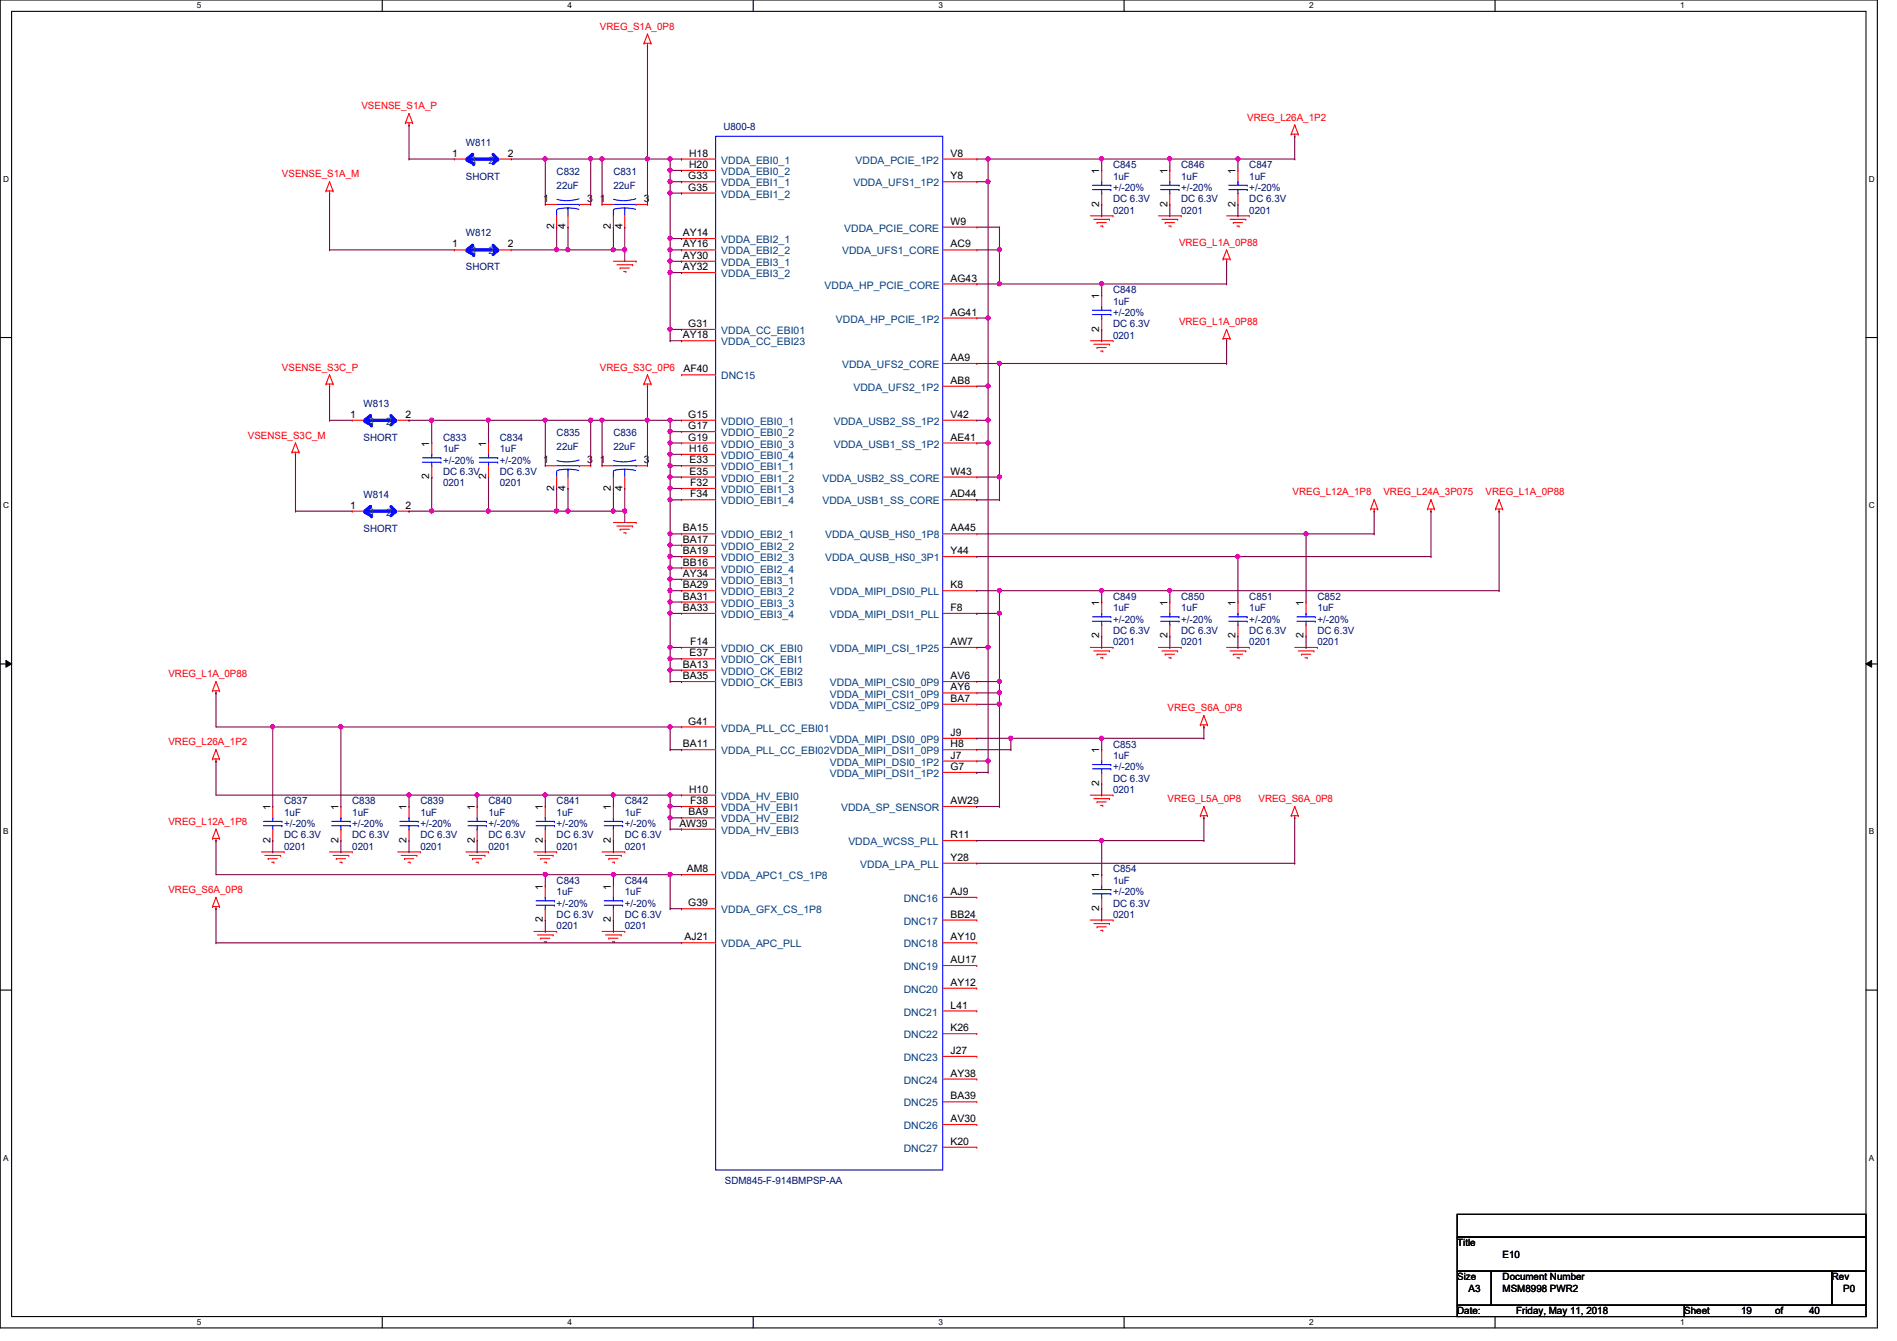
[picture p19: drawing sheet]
<svg xmlns="http://www.w3.org/2000/svg" width="297mm" height="210mm" viewBox="0 0 297 210" stroke-linecap="round" stroke-linejoin="round" font-family="sans-serif">
<defs><g id="words">
<g font-size="1.6" fill="#f00">
<text x="93.9" y="4.7">VREG_S1A_0P8</text>
<text x="56.6" y="17.1">VSENSE_S1A_P</text>
<text x="195.3" y="18.9">VREG_L26A_1P2</text>
<text x="44.2" y="27.8">VSENSE_S1A_M</text>
<text x="184.6" y="38.4">VREG_L1A_0P88</text>
<text x="184.6" y="50.9">VREG_L1A_0P88</text>
<text x="44.2" y="58">VSENSE_S3C_P</text>
<text x="93.9" y="58">VREG_S3C_0P6</text>
<text x="38.8" y="68.7">VSENSE_S3C_M</text>
<text x="202.4" y="77.6">VREG_L12A_1P8</text>
<text x="216.6" y="77.6">VREG_L24A_3P075</text>
<text x="232.6" y="77.6">VREG_L1A_0P88</text>
<text x="26.4" y="106">VREG_L1A_0P88</text>
<text x="182.8" y="111.3">VREG_S6A_0P8</text>
<text x="26.4" y="116.7">VREG_L26A_1P2</text>
<text x="182.8" y="125.6">VREG_L5A_0P8</text>
<text x="197.1" y="125.6">VREG_S6A_0P8</text>
<text x="26.4" y="129.1">VREG_L12A_1P8</text>
<text x="26.4" y="139.8">VREG_S6A_0P8</text>
</g>
<g font-size="1.6" fill="#000080">
<text x="72.9" y="22.8">W811</text>
<text x="113.3" y="20.3">U800-8</text>
<text x="72.9" y="28.1">SHORT</text>
<text x="87.2" y="27.4">C832</text>
<text x="87.2" y="29.5">22uF</text>
<text x="96.1" y="27.4">C831</text>
<text x="96.1" y="29.5">22uF</text>
<text x="174.3" y="26.3">C845</text>
<text x="174.3" y="28.1">1uF</text>
<text x="174.3" y="29.9">+/-20%</text>
<text x="185" y="26.3">C846</text>
<text x="185" y="28.1">1uF</text>
<text x="185" y="29.9">+/-20%</text>
<text x="195.6" y="26.3">C847</text>
<text x="195.6" y="28.1">1uF</text>
<text x="195.6" y="29.9">+/-20%</text>
<text x="174.3" y="33.4">0201</text>
<text x="174.3" y="31.7">DC 6.3V</text>
<text x="185" y="33.4">0201</text>
<text x="185" y="31.7">DC 6.3V</text>
<text x="195.6" y="33.4">0201</text>
<text x="195.6" y="31.7">DC 6.3V</text>
<text x="72.9" y="37">W812</text>
<text x="72.9" y="42.3">SHORT</text>
<text x="174.3" y="45.9">C848</text>
<text x="174.3" y="47.7">1uF</text>
<text x="174.3" y="53">0201</text>
<text x="174.3" y="51.2">DC 6.3V</text>
<text x="174.3" y="49.4">+/-20%</text>
<text x="56.9" y="63.7">W813</text>
<text x="56.9" y="69">SHORT</text>
<text x="69.4" y="69">C833</text>
<text x="69.4" y="70.8">1uF</text>
<text x="78.3" y="69">C834</text>
<text x="78.3" y="70.8">1uF</text>
<text x="87.2" y="68.3">C835</text>
<text x="87.2" y="70.4">22uF</text>
<text x="96.1" y="68.3">C836</text>
<text x="96.1" y="70.4">22uF</text>
<text x="56.9" y="77.9">W814</text>
<text x="69.4" y="76.1">0201</text>
<text x="69.4" y="74.3">DC 6.3V</text>
<text x="69.4" y="72.6">+/-20%</text>
<text x="78.3" y="76.1">0201</text>
<text x="78.3" y="74.3">DC 6.3V</text>
<text x="78.3" y="72.6">+/-20%</text>
<text x="56.9" y="83.2">SHORT</text>
<text x="174.3" y="93.9">C849</text>
<text x="174.3" y="95.7">1uF</text>
<text x="185" y="93.9">C850</text>
<text x="185" y="95.7">1uF</text>
<text x="195.6" y="93.9">C851</text>
<text x="195.6" y="95.7">1uF</text>
<text x="206.3" y="93.9">C852</text>
<text x="206.3" y="95.7">1uF</text>
<text x="174.3" y="101">0201</text>
<text x="174.3" y="99.2">DC 6.3V</text>
<text x="174.3" y="97.5">+/-20%</text>
<text x="185" y="101">0201</text>
<text x="185" y="99.2">DC 6.3V</text>
<text x="185" y="97.5">+/-20%</text>
<text x="195.6" y="101">0201</text>
<text x="195.6" y="99.2">DC 6.3V</text>
<text x="195.6" y="97.5">+/-20%</text>
<text x="206.3" y="101">0201</text>
<text x="206.3" y="99.2">DC 6.3V</text>
<text x="206.3" y="97.5">+/-20%</text>
<text x="174.3" y="117">C853</text>
<text x="174.3" y="118.8">1uF</text>
<text x="44.5" y="125.9">C837</text>
<text x="55.2" y="125.9">C838</text>
<text x="65.8" y="125.9">C839</text>
<text x="76.5" y="125.9">C840</text>
<text x="87.2" y="125.9">C841</text>
<text x="97.8" y="125.9">C842</text>
<text x="174.3" y="124.1">0201</text>
<text x="174.3" y="122.3">DC 6.3V</text>
<text x="174.3" y="120.6">+/-20%</text>
<text x="44.5" y="127.7">1uF</text>
<text x="44.5" y="131.2">DC 6.3V</text>
<text x="44.5" y="129.5">+/-20%</text>
<text x="55.2" y="127.7">1uF</text>
<text x="55.2" y="131.2">DC 6.3V</text>
<text x="55.2" y="129.5">+/-20%</text>
<text x="65.8" y="127.7">1uF</text>
<text x="65.8" y="131.2">DC 6.3V</text>
<text x="65.8" y="129.5">+/-20%</text>
<text x="76.5" y="127.7">1uF</text>
<text x="76.5" y="131.2">DC 6.3V</text>
<text x="76.5" y="129.5">+/-20%</text>
<text x="87.2" y="127.7">1uF</text>
<text x="87.2" y="131.2">DC 6.3V</text>
<text x="87.2" y="129.5">+/-20%</text>
<text x="97.8" y="127.7">1uF</text>
<text x="97.8" y="131.2">DC 6.3V</text>
<text x="97.8" y="129.5">+/-20%</text>
<text x="44.5" y="133">0201</text>
<text x="55.2" y="133">0201</text>
<text x="65.8" y="133">0201</text>
<text x="76.5" y="133">0201</text>
<text x="87.2" y="133">0201</text>
<text x="97.8" y="133">0201</text>
<text x="174.3" y="136.6">C854</text>
<text x="87.2" y="138.3">C843</text>
<text x="87.2" y="140.1">1uF</text>
<text x="87.2" y="143.7">DC 6.3V</text>
<text x="87.2" y="141.9">+/-20%</text>
<text x="97.8" y="138.3">C844</text>
<text x="97.8" y="140.1">1uF</text>
<text x="97.8" y="143.7">DC 6.3V</text>
<text x="97.8" y="141.9">+/-20%</text>
<text x="174.3" y="138.3">1uF</text>
<text x="174.3" y="143.7">0201</text>
<text x="174.3" y="141.9">DC 6.3V</text>
<text x="174.3" y="140.1">+/-20%</text>
<text x="87.2" y="145.5">0201</text>
<text x="97.8" y="145.5">0201</text>
<text x="113.5" y="185.3">SDM845-F-914BMPSP-AA</text>
</g>
<g font-size="1.6">
<text x="70.8" y="24.5">1</text>
<text x="79.5" y="24.5">2</text>
<text x="107.8" y="28.1">G33</text>
<text x="107.8" y="29.8">G35</text>
<text x="107.9" y="24.5">H18</text>
<text x="107.9" y="26.3">H20</text>
<text x="148.8" y="24.5">V8</text>
<text x="148.8" y="28.1">Y8</text>
<text x="172.1" y="27.2" transform="rotate(-90 172.1 27.2)">1</text>
<text x="182.8" y="27.2" transform="rotate(-90 182.8 27.2)">1</text>
<text x="193.5" y="27.2" transform="rotate(-90 193.5 27.2)">1</text>
<text x="85" y="31.6">1</text>
<text x="86.8" y="35.9" transform="rotate(-90 86.8 35.9)">2</text>
<text x="88.6" y="35.9" transform="rotate(-90 88.6 35.9)">4</text>
<text x="91.9" y="31.6">3</text>
<text x="93.9" y="31.6">1</text>
<text x="95.7" y="35.9" transform="rotate(-90 95.7 35.9)">2</text>
<text x="97.4" y="35.9" transform="rotate(-90 97.4 35.9)">4</text>
<text x="100.8" y="31.6">3</text>
<text x="148.8" y="35.2">W9</text>
<text x="172.1" y="32.3" transform="rotate(-90 172.1 32.3)">2</text>
<text x="182.8" y="32.3" transform="rotate(-90 182.8 32.3)">2</text>
<text x="193.5" y="32.3" transform="rotate(-90 193.5 32.3)">2</text>
<text x="70.8" y="38.7">1</text>
<text x="79.5" y="38.7">2</text>
<text x="106.9" y="37">AY14</text>
<text x="106.9" y="38.7">AY16</text>
<text x="106.9" y="40.5">AY30</text>
<text x="148.8" y="38.7">AC9</text>
<text x="106.9" y="42.3">AY32</text>
<text x="148.8" y="44.1">AG43</text>
<text x="172.1" y="46.8" transform="rotate(-90 172.1 46.8)">1</text>
<text x="106.9" y="53">AY18</text>
<text x="107.8" y="51.2">G31</text>
<text x="148.8" y="49.4">AG41</text>
<text x="172.1" y="51.9" transform="rotate(-90 172.1 51.9)">2</text>
<text x="107" y="58.3">AF40</text>
<text x="148.8" y="56.5">AA9</text>
<text x="54.8" y="65.4">1</text>
<text x="63.5" y="65.4">2</text>
<text x="107.8" y="65.4">G15</text>
<text x="148.8" y="60.1">AB8</text>
<text x="148.8" y="65.4">V42</text>
<text x="67.2" y="69.9" transform="rotate(-90 67.2 69.9)">1</text>
<text x="76.1" y="69.9" transform="rotate(-90 76.1 69.9)">1</text>
<text x="107.8" y="67.2">G17</text>
<text x="107.8" y="69">G19</text>
<text x="107.9" y="70.7">H16</text>
<text x="148.8" y="69">AE41</text>
<text x="67.2" y="75" transform="rotate(-90 67.2 75)">2</text>
<text x="76.1" y="75" transform="rotate(-90 76.1 75)">2</text>
<text x="85" y="72.5">1</text>
<text x="86.8" y="76.8" transform="rotate(-90 86.8 76.8)">2</text>
<text x="88.6" y="76.8" transform="rotate(-90 88.6 76.8)">4</text>
<text x="91.9" y="72.5">3</text>
<text x="93.9" y="72.5">1</text>
<text x="95.7" y="76.8" transform="rotate(-90 95.7 76.8)">2</text>
<text x="97.4" y="76.8" transform="rotate(-90 97.4 76.8)">4</text>
<text x="100.8" y="72.5">3</text>
<text x="108" y="72.5">E33</text>
<text x="108" y="74.3">E35</text>
<text x="108.1" y="76.1">F32</text>
<text x="108.1" y="77.9">F34</text>
<text x="148.8" y="74.3">W43</text>
<text x="148.8" y="77.9">AD44</text>
<text x="54.8" y="79.6">1</text>
<text x="63.5" y="79.6">2</text>
<text x="106.9" y="83.2">BA15</text>
<text x="148.8" y="83.2">AA45</text>
<text x="106.9" y="85">BA17</text>
<text x="106.9" y="86.7">BA19</text>
<text x="106.9" y="88.5">BB16</text>
<text x="148.8" y="86.7">Y44</text>
<text x="106.9" y="90.3">AY34</text>
<text x="106.9" y="92.1">BA29</text>
<text x="106.9" y="93.9">BA31</text>
<text x="106.9" y="95.6">BA33</text>
<text x="148.8" y="92.1">K8</text>
<text x="148.8" y="95.6">F8</text>
<text x="172.1" y="94.8" transform="rotate(-90 172.1 94.8)">1</text>
<text x="182.8" y="94.8" transform="rotate(-90 182.8 94.8)">1</text>
<text x="193.5" y="94.8" transform="rotate(-90 193.5 94.8)">1</text>
<text x="204.1" y="94.8" transform="rotate(-90 204.1 94.8)">1</text>
<text x="108.1" y="101">F14</text>
<text x="148.8" y="101">AW7</text>
<text x="172.1" y="99.9" transform="rotate(-90 172.1 99.9)">2</text>
<text x="182.8" y="99.9" transform="rotate(-90 182.8 99.9)">2</text>
<text x="193.5" y="99.9" transform="rotate(-90 193.5 99.9)">2</text>
<text x="204.1" y="99.9" transform="rotate(-90 204.1 99.9)">2</text>
<text x="106.9" y="104.5">BA13</text>
<text x="106.9" y="106.3">BA35</text>
<text x="108" y="102.7">E37</text>
<text x="148.8" y="106.3">AV6</text>
<text x="107.8" y="113.4">G41</text>
<text x="148.8" y="108.1">AY6</text>
<text x="148.8" y="109.9">BA7</text>
<text x="106.9" y="117">BA11</text>
<text x="148.8" y="115.2">J9</text>
<text x="148.8" y="117">H8</text>
<text x="148.8" y="118.7">J7</text>
<text x="172.1" y="117.9" transform="rotate(-90 172.1 117.9)">1</text>
<text x="107.9" y="124.1">H10</text>
<text x="108.1" y="125.9">F38</text>
<text x="148.8" y="120.5">G7</text>
<text x="148.8" y="125.9">AW29</text>
<text x="172.1" y="123" transform="rotate(-90 172.1 123)">2</text>
<text x="42.3" y="131.9" transform="rotate(-90 42.3 131.9)">2</text>
<text x="42.3" y="126.8" transform="rotate(-90 42.3 126.8)">1</text>
<text x="53" y="131.9" transform="rotate(-90 53 131.9)">2</text>
<text x="53" y="126.8" transform="rotate(-90 53 126.8)">1</text>
<text x="63.7" y="131.9" transform="rotate(-90 63.7 131.9)">2</text>
<text x="63.7" y="126.8" transform="rotate(-90 63.7 126.8)">1</text>
<text x="74.3" y="131.9" transform="rotate(-90 74.3 131.9)">2</text>
<text x="74.3" y="126.8" transform="rotate(-90 74.3 126.8)">1</text>
<text x="85" y="131.9" transform="rotate(-90 85 131.9)">2</text>
<text x="85" y="126.8" transform="rotate(-90 85 126.8)">1</text>
<text x="95.7" y="131.9" transform="rotate(-90 95.7 131.9)">2</text>
<text x="95.7" y="126.8" transform="rotate(-90 95.7 126.8)">1</text>
<text x="106.4" y="129.4">AW39</text>
<text x="107.8" y="127.6">BA9</text>
<text x="148.8" y="131.2">R11</text>
<text x="107.6" y="136.5">AM8</text>
<text x="148.8" y="134.7">Y28</text>
<text x="172.1" y="137.5" transform="rotate(-90 172.1 137.5)">1</text>
<text x="85" y="139.2" transform="rotate(-90 85 139.2)">1</text>
<text x="95.7" y="139.2" transform="rotate(-90 95.7 139.2)">1</text>
<text x="107.8" y="141.9">G39</text>
<text x="148.8" y="140.1">AJ9</text>
<text x="148.8" y="143.6">BB24</text>
<text x="172.1" y="142.6" transform="rotate(-90 172.1 142.6)">2</text>
<text x="85" y="144.4" transform="rotate(-90 85 144.4)">2</text>
<text x="95.7" y="144.4" transform="rotate(-90 95.7 144.4)">2</text>
<text x="107.2" y="147.2">AJ21</text>
<text x="148.8" y="147.2">AY10</text>
<text x="148.8" y="150.7">AU17</text>
<text x="148.8" y="154.3">AY12</text>
<text x="148.8" y="157.9">L41</text>
<text x="148.8" y="161.4">K26</text>
<text x="148.8" y="165">J27</text>
<text x="148.8" y="168.5">AY38</text>
<text x="148.8" y="172.1">BA39</text>
<text x="148.8" y="175.6">AV30</text>
<text x="148.8" y="179.2">K20</text>
<text x="228.2" y="195.1">Title</text>
<text x="235.3" y="196.8">E10</text>
<text x="228.2" y="200.4">Size</text>
<text x="230" y="202.2">A3</text>
<text x="235.3" y="200.4">Document Number</text>
<text x="235.3" y="202.2">MSM8998 PWR2</text>
<text x="286.8" y="200.4">Rev</text>
<text x="288.6" y="202.2">P0</text>
<text x="228.2" y="205.7">Date:</text>
<text x="237.4" y="205.7">Friday, May 11, 2018</text>
<text x="263.7" y="205.7">Sheet</text>
<text x="272.6" y="205.7">19</text>
<text x="278" y="205.7">of</text>
<text x="283.3" y="205.7">40</text>
</g>
<g font-size="1.6" fill="#004080">
<text x="73.8" y="25.6">1</text>
<text x="76.5" y="25.6">2</text>
<text x="112.9" y="25.6">VDDA_EBI0_1</text>
<text x="112.9" y="27.4">VDDA_EBI0_2</text>
<text x="112.9" y="29.2">VDDA_EBI1_1</text>
<text x="133.6" y="29.2">VDDA_UFS1_1P2</text>
<text x="134" y="25.6">VDDA_PCIE_1P2</text>
<text x="112.9" y="30.9">VDDA_EBI1_2</text>
<text x="73.8" y="39.8">1</text>
<text x="76.5" y="39.8">2</text>
<text x="112.9" y="38.1">VDDA_EBI2_1</text>
<text x="112.9" y="39.8">VDDA_EBI2_2</text>
<text x="112.9" y="41.6">VDDA_EBI3_1</text>
<text x="131.9" y="39.8">VDDA_UFS1_CORE</text>
<text x="132.2" y="36.3">VDDA_PCIE_CORE</text>
<text x="112.9" y="43.4">VDDA_EBI3_2</text>
<text x="129.1" y="45.2">VDDA_HP_PCIE_CORE</text>
<text x="112.9" y="52.3">VDDA_CC_EBI01</text>
<text x="130.9" y="50.5">VDDA_HP_PCIE_1P2</text>
<text x="112.9" y="54.1">VDDA_CC_EBI23</text>
<text x="112.9" y="59.4">DNC15</text>
<text x="131.9" y="57.6">VDDA_UFS2_CORE</text>
<text x="133.6" y="61.2">VDDA_UFS2_1P2</text>
<text x="57.8" y="66.5">1</text>
<text x="60.5" y="66.5">2</text>
<text x="112.9" y="66.5">VDDIO_EBI0_1</text>
<text x="112.9" y="68.3">VDDIO_EBI0_2</text>
<text x="112.9" y="70.1">VDDIO_EBI0_3</text>
<text x="112.9" y="71.8">VDDIO_EBI0_4</text>
<text x="130.6" y="66.5">VDDA_USB2_SS_1P2</text>
<text x="130.6" y="70.1">VDDA_USB1_SS_1P2</text>
<text x="112.9" y="73.6">VDDIO_EBI1_1</text>
<text x="112.9" y="75.4">VDDIO_EBI1_2</text>
<text x="112.9" y="77.2">VDDIO_EBI1_3</text>
<text x="128.8" y="75.4">VDDA_USB2_SS_CORE</text>
<text x="57.8" y="80.7">1</text>
<text x="60.5" y="80.7">2</text>
<text x="112.9" y="79">VDDIO_EBI1_4</text>
<text x="128.8" y="79">VDDA_USB1_SS_CORE</text>
<text x="112.9" y="84.3">VDDIO_EBI2_1</text>
<text x="112.9" y="86.1">VDDIO_EBI2_2</text>
<text x="112.9" y="87.8">VDDIO_EBI2_3</text>
<text x="112.9" y="89.6">VDDIO_EBI2_4</text>
<text x="129.2" y="84.3">VDDA_QUSB_HS0_1P8</text>
<text x="129.2" y="87.8">VDDA_QUSB_HS0_3P1</text>
<text x="112.9" y="91.4">VDDIO_EBI3_1</text>
<text x="112.9" y="93.2">VDDIO_EBI3_2</text>
<text x="112.9" y="95">VDDIO_EBI3_3</text>
<text x="130" y="93.2">VDDA_MIPI_DSI0_PLL</text>
<text x="112.9" y="96.7">VDDIO_EBI3_4</text>
<text x="130" y="96.7">VDDA_MIPI_DSI1_PLL</text>
<text x="112.9" y="102.1">VDDIO_CK_EBI0</text>
<text x="112.9" y="103.8">VDDIO_CK_EBI1</text>
<text x="112.9" y="105.6">VDDIO_CK_EBI2</text>
<text x="112.9" y="107.4">VDDIO_CK_EBI3</text>
<text x="130" y="102.1">VDDA_MIPI_CSI_1P25</text>
<text x="130" y="107.4">VDDA_MIPI_CSI0_0P9</text>
<text x="130" y="109.2">VDDA_MIPI_CSI1_0P9</text>
<text x="130" y="111">VDDA_MIPI_CSI2_0P9</text>
<text x="112.9" y="114.5">VDDA_PLL_CC_EBI01</text>
<text x="112.9" y="118.1">VDDA_PLL_CC_EBI02VDDA_MIPI_DSI1_0P9</text>
<text x="130" y="116.3">VDDA_MIPI_DSI0_0P9</text>
<text x="130" y="119.8">VDDA_MIPI_DSI0_1P2</text>
<text x="112.9" y="125.2">VDDA_HV_EBI0</text>
<text x="130" y="121.6">VDDA_MIPI_DSI1_1P2</text>
<text x="112.9" y="127">VDDA_HV_EBI1</text>
<text x="112.9" y="128.7">VDDA_HV_EBI2</text>
<text x="112.9" y="130.5">VDDA_HV_EBI3</text>
<text x="131.7" y="127">VDDA_SP_SENSOR</text>
<text x="112.9" y="137.6">VDDA_APC1_CS_1P8</text>
<text x="132.8" y="132.3">VDDA_WCSS_PLL</text>
<text x="134.7" y="135.8">VDDA_LPA_PLL</text>
<text x="112.9" y="143">VDDA_GFX_CS_1P8</text>
<text x="141.5" y="141.2">DNC16</text>
<text x="112.9" y="148.3">VDDA_APC_PLL</text>
<text x="141.5" y="144.7">DNC17</text>
<text x="141.5" y="148.3">DNC18</text>
<text x="141.5" y="151.8">DNC19</text>
<text x="141.5" y="155.4">DNC20</text>
<text x="141.5" y="159">DNC21</text>
<text x="141.5" y="162.5">DNC22</text>
<text x="141.5" y="166.1">DNC23</text>
<text x="141.5" y="169.6">DNC24</text>
<text x="141.5" y="173.2">DNC25</text>
<text x="141.5" y="176.7">DNC26</text>
<text x="141.5" y="180.3">DNC27</text>
</g>
<g font-size="1.3">
<text x="30.8" y="1.3">5</text>
<text x="88.9" y="1.3">4</text>
<text x="146.9" y="1.3">3</text>
<text x="205" y="1.3">2</text>
<text x="263.1" y="1.3">1</text>
<text x=".5" y="28.4">D</text>
<text x="292.6" y="28.4">D</text>
<text x=".5" y="79.5">C</text>
<text x="292.6" y="79.5">C</text>
<text x=".5" y="130.6">B</text>
<text x="292.6" y="130.6">B</text>
<text x=".5" y="181.7">A</text>
<text x="292.6" y="181.7">A</text>
<text x="30.8" y="207.4">5</text>
<text x="88.9" y="207.4">4</text>
<text x="146.9" y="207.4">3</text>
<text x="205" y="207.4">2</text>
<text x="263.1" y="207.4">1</text>
</g>
</g></defs>
<path d="M0 0h294v207.9h-294zM1.8 1.8h290.4v204.3h-290.4z" fill="none" stroke="#000" stroke-width=".17"/>
<g fill="#fff">
<path d="M30.8 .2h.7v1.4h-.7z"/>
<path d="M30.8 206.2h.7v1.4h-.7z"/>
</g>
<path d="M59.9 0v1.8M59.9 206.1v1.8" fill="none" stroke="#000" stroke-width=".17"/>
<g fill="#fff">
<path d="M88.9 .2h.6v1.4h-.6z"/>
<path d="M88.9 206.2h.6v1.4h-.6z"/>
</g>
<path d="M117.9 0v1.8M117.9 206.1v1.8" fill="none" stroke="#000" stroke-width=".17"/>
<g fill="#fff">
<path d="M146.9 .2h.7v1.4h-.7z"/>
<path d="M146.9 206.2h.7v1.4h-.7z"/>
</g>
<path d="M176 0v1.8M176 206.1v1.8" fill="none" stroke="#000" stroke-width=".17"/>
<g fill="#fff">
<path d="M205 .2h.7v1.4h-.7z"/>
<path d="M205 206.2h.7v1.4h-.7z"/>
</g>
<path d="M234.1 0v1.8M234.1 206.1v1.8" fill="none" stroke="#000" stroke-width=".17"/>
<g fill="#fff">
<path d="M263.1 .2h.7v1.4h-.7z"/>
<path d="M263.1 206.2h.7v1.4h-.7z"/>
<path d="M.5 27.3h.9v1.4h-.9z"/>
<path d="M292.6 27.3h.9v1.4h-.9z"/>
<path d="M.5 78.4h.9v1.4h-.9z"/>
<path d="M292.6 78.4h.9v1.4h-.9z"/>
</g>
<path d="M0 52.8h1.8M292.2 52.8h1.8" fill="none" stroke="#000" stroke-width=".17"/>
<g fill="#fff">
<path d="M.5 129.5h.8v1.4h-.8z"/>
<path d="M292.6 129.5h.9v1.4h-.9z"/>
</g>
<path d="M0 103.9h1.8M292.2 103.9h1.8" fill="none" stroke="#000" stroke-width=".17"/>
<path d="M.9 103.4l.9 .5-.9 .5zM292.2 103.9l.9-.5v1z" fill="#000"/>
<path d="M.9 103.4l.9 .5-.9 .5zM292.2 103.9l.9-.5v1z" fill="none" stroke="#000" stroke-width=".16"/>
<g fill="#fff">
<path d="M.5 180.5h.8v1.4h-.8z"/>
<path d="M292.6 180.5h.9v1.4h-.9z"/>
</g>
<path d="M0 155h1.8M292.2 155h1.8M228.2 190.1h64v3.5h-64zM228.2 193.6h64v5.4h-64zM228.2 199h5.3v5.3h-5.3zM233.5 199h53.3v5.3h-53.3zM286.8 199h5.4v5.3h-5.4zM228.2 204.3h35.5v1.8h-35.5zM263.7 204.3h28.5v1.8h-28.5z" fill="none" stroke="#000" stroke-width=".17"/>
<g fill="none" stroke="#f00" stroke-width=".17">
<path d="M63.5 19.2h.1M63.5 19.2h1.1M64 19.6h.1M64 17.8h.1M64 19.2v.4M64 17.8l.6 1.4M64 17.8l-.5 1.4M64.6 19.2h.1M100.8 6.8h.1M100.8 6.8h1.1M101.4 7.1h.1M101.4 5.3h.1"/>
<path d="M101.4 6.8v.3M101.4 5.3l.5 1.5M101.4 5.3l-.6 1.5M101.9 6.8h.1M202.7 19.6h.1M202.7 19.6l.6 1.4M202.7 19.6l-.5 1.4M51.1 29.9h.1M51.1 29.9h1.1M51.6 30.2h.1M51.6 28.4h.1M51.6 29.9v.3"/>
<path d="M51.6 28.4l.6 1.5M51.6 28.4l-.5 1.5M52.2 29.9h.1M94.3 32h.1M94.3 32h1.8M96.1 35.6h.1M96.1 33.8v1.8M97.8 35.6h.1M97.8 33.8v1.8M99.6 32h1.8M101.4 32h.1M106.7 24.9h.1"/>
<path d="M106.7 26.7h.1M106.7 28.4h.1M106.7 30.2h.1M106.7 37.3h.1M106.7 39.1h.1M106.7 24.9h5.4M106.7 26.7h5.4M106.7 28.4h5.4M106.7 30.2h5.4M106.7 37.3h5.4M106.7 39.1h5.4M147.6 24.9h5.3"/>
<path d="M147.6 28.4h5.3M147.6 39.1h5.3M147.6 35.6h5.3M152.9 24.9h.1M152.9 28.4h.1M152.9 35.6h.1M152.9 39.1h.1M170.7 33.8h3.6M171.3 34.3h2.4M171.8 34.8h.1M171.8 34.8h1.4M172.3 35.4h.4"/>
<path d="M172.7 35.4h.1M173.7 34.3h.1M174.3 33.8h.1M181.4 33.8h3.6M181.9 34.3h2.5M182.5 34.8h.1M182.5 34.8h1.4M183 35.4h.3M183.2 26.7h.1M183.2 32h.1M183.2 26.7v1.7M183.2 30.2v1.8"/>
<path d="M183.3 35.4h.1M184.4 34.3h.1M185 33.8h.1M192.1 39.1h.1M192.1 33.8h3.5M192.1 39.1l.5 1.5M192.1 39.1l-.6 1.5M192.6 34.3h2.5M193.1 34.8h.1M193.1 34.8h1.5M193.7 35.4h.3M193.8 26.7h.1"/>
<path d="M193.8 32h.1M193.8 26.7v1.7M193.8 30.2v1.8M194 35.4h.1M195.1 34.3h.1M195.6 33.8h.1M202.2 21h.1M202.2 21h1.1M202.7 21.3h.1M202.7 21v.3M203.3 21h.1M51.6 58.7h.1"/>
<path d="M51.6 58.7l.6 1.4M51.6 58.7l-.5 1.4M96.1 40.9h3.5M96.6 41.4h2.5M97.1 42h.1M97.1 42h1.4M97.7 42.5h.3M98 42.5h.1M99.1 41.4h.1M99.6 40.9h.1M101.4 58.7h.1M101.4 58.7l.5 1.4"/>
<path d="M101.4 58.7l-.6 1.4M106.7 40.9h.1M106.7 42.7h.1M106.7 51.6h.1M106.7 53.3h.1M106.7 58.7h.1M106.7 40.9h5.4M106.7 53.3h5.4M106.7 42.7h5.4M106.7 51.6h5.4M106.7 58.7h5.4M147.6 44.4h5.3"/>
<path d="M147.6 49.8h5.3M147.6 56.9h5.3M152.9 44.4h.1M152.9 49.8h.1M152.9 56.9h.1M170.7 53.3h3.6M171.3 53.9h2.4M171.8 54.4h.1M171.8 54.4h1.4M172.3 54.9h.4M172.7 54.9h.1M173.7 53.9h.1"/>
<path d="M174.3 53.3h.1M191.5 40.6h.1M191.5 53h.1M191.5 40.6h1.1M191.5 53h1.1M192.1 40.9h.1M192.1 53.3h.1M192.1 51.6h.1M192.1 40.6v.3M192.1 53v.3M192.1 51.6l.5 1.4M192.1 51.6l-.6 1.4"/>
<path d="M192.6 40.6h.1M192.6 53h.1M45.7 70.8h.1M45.7 70.8h1.1M46.3 71.1h.1M46.3 69.3h.1M46.3 70.8v.3M46.3 69.3l.5 1.5M46.3 69.3l-.6 1.5M46.8 70.8h.1M51.1 60.1h.1M51.1 60.1h1.1"/>
<path d="M51.6 60.5h.1M51.6 60.1v.4M52.2 60.1h.1M85.4 72.9h.1M85.4 72.9h1.8M87.2 76.5h.1M87.2 74.7v1.8M88.9 76.5h.1M88.9 74.7v1.8M90.7 72.9h1.8M92.5 72.9h.1M100.8 60.1h.1"/>
<path d="M100.8 60.1h1.1M101.4 60.5h.1M101.4 60.1v.4M101.9 60.1h.1M106.7 65.8h.1M106.7 67.6h.1M106.7 69.3h.1M106.7 71.1h.1M106.7 72.9h.1M106.7 74.7h.1M106.7 76.5h.1M106.7 78.2h.1"/>
<path d="M106.7 72.9h5.4M106.7 65.8h5.4M106.7 67.6h5.4M106.7 69.3h5.4M106.7 71.1h5.4M106.7 74.7h5.4M106.7 76.5h5.4M106.7 78.2h5.4M147.6 65.8h5.3M147.6 69.3h5.3M147.6 74.7h5.3M147.6 78.2h5.3"/>
<path d="M147.6 60.5h5.3M152.9 60.5h.1M152.9 65.8h.1M152.9 69.3h.1M152.9 74.7h.1M152.9 78.2h.1M214.6 79.7h.1M214.6 79.7h1.1M215.2 78.2h.1M215.2 79.7v.3M215.2 78.2l.5 1.5M215.2 78.2l-.6 1.5"/>
<path d="M215.7 79.7h.1M223.5 79.7h.1M223.5 79.7h1.1M224.1 78.2h.1M224.1 79.7v.3M224.1 78.2l.5 1.5M224.1 78.2l-.6 1.5M224.6 79.7h.1M234.2 79.7h.1M234.2 79.7h1.1M234.7 78.2h.1M234.7 79.7v.3"/>
<path d="M234.7 78.2l.6 1.5M234.7 78.2l-.5 1.5M235.3 79.7h.1M96.1 81.8h3.5M96.6 82.3h2.5M97.1 82.8h.1M97.1 82.8h1.4M97.7 83.4h.3M98 83.4h.1M99.1 82.3h.1M99.6 81.8h.1M106.7 83.6h.1"/>
<path d="M106.7 85.3h.1M106.7 87.1h.1M106.7 88.9h.1M106.7 90.7h.1M106.7 92.5h.1M106.7 94.2h.1M106.7 96h.1M106.7 83.6h5.4M106.7 85.3h5.4M106.7 87.1h5.4M106.7 88.9h5.4M106.7 90.7h5.4"/>
<path d="M106.7 92.5h5.4M106.7 94.2h5.4M106.7 96h5.4M147.6 83.6h5.3M147.6 87.1h5.3M147.6 92.5h5.3M147.6 96h5.3M152.9 83.6h.1M152.9 87.1h.1M152.9 92.5h.1M152.9 96h.1M193.8 94.2h.1"/>
<path d="M193.8 99.6h.1M193.8 94.2v1.8M193.8 97.8v1.8M204.5 94.2h.1M204.5 99.6h.1M204.5 94.2v1.8M204.5 97.8v1.8M215.2 80h.1M224.1 80h.1M234.7 80h.1M33.3 108.1h.1M33.3 118.8h.1"/>
<path d="M33.3 108.1h1.1M33.3 118.8h1.1M33.8 108.5h.1M33.8 106.7h.1M33.8 119.1h.1M33.8 117.3h.1M33.8 108.1v.4M33.8 118.8v.3M33.8 106.7l.6 1.4M33.8 106.7l-.5 1.4M33.8 117.3l.6 1.5M33.8 117.3l-.5 1.5"/>
<path d="M34.4 108.1h.1M34.4 118.8h.1M106.7 101.3h.1M106.7 103.1h.1M106.7 104.9h.1M106.7 106.7h.1M106.7 113.8h.1M106.7 117.3h.1M106.7 101.3h5.4M106.7 103.1h5.4M106.7 104.9h5.4M106.7 106.7h5.4"/>
<path d="M106.7 113.8h5.4M106.7 117.3h5.4M147.6 101.3h5.3M147.6 106.7h5.3M147.6 117.3h5.3M147.6 108.5h5.3M147.6 110.2h5.3M147.6 115.6h5.3M147.6 119.1h5.3M152.9 101.3h.1M152.9 106.7h.1M152.9 108.5h.1"/>
<path d="M152.9 110.2h.1M152.9 115.6h.1M152.9 117.3h.1M152.9 119.1h.1M170.7 101.3h3.6M171.3 101.9h2.4M171.8 102.4h.1M171.8 102.4h1.4M172.3 103h.4M172.7 103h.1M173.7 101.9h.1M174.3 101.3h.1"/>
<path d="M181.4 101.3h3.6M181.9 101.9h2.5M182.5 102.4h.1M182.5 102.4h1.4M183 103h.3M183.3 103h.1M184.4 101.9h.1M185 101.3h.1M188 113.5h.1M188 113.5h1.1M188.5 113.8h.1M188.5 112h.1"/>
<path d="M188.5 113.5v.3M188.5 112l.6 1.5M188.5 112l-.5 1.5M189.1 113.5h.1M192.1 101.3h3.5M192.6 101.9h2.5M193.1 102.4h.1M193.1 102.4h1.5M193.7 103h.3M194 103h.1M195.1 101.9h.1M195.6 101.3h.1"/>
<path d="M202.7 101.3h3.6M203.3 101.9h2.4M203.8 102.4h.1M203.8 102.4h1.4M204.3 103h.4M204.7 103h.1M205.7 101.9h.1M206.3 101.3h.1M33.3 131.2h.1M33.3 131.2h1.1M33.8 131.6h.1M33.8 129.8h.1"/>
<path d="M33.8 131.2v.4M33.8 129.8l.6 1.4M33.8 129.8l-.5 1.4M34.4 131.2h.1M40.9 133.3h3.6M41.5 133.9h2.4M42 134.4h.1M42 134.4h1.4M42.5 135h.4M42.7 126.2h.1M42.7 131.6h.1M42.7 126.2v1.8"/>
<path d="M42.7 129.8v1.8M42.9 135h.1M43.9 133.9h.1M44.5 133.3h.1M51.6 133.3h3.6M52.2 133.9h2.4M52.7 134.4h.1M52.7 134.4h1.4M53.2 135h.3M53.5 135h.1M54.6 133.9h.1M55.2 133.3h.1"/>
<path d="M62.3 133.3h3.5M62.8 133.9h2.5M63.3 134.4h.1M63.3 134.4h1.5M63.9 135h.3M64.2 135h.1M65.3 133.9h.1M65.8 133.3h.1M72.9 133.3h3.6M73.5 133.9h2.4M74 134.4h.1M74 134.4h1.4"/>
<path d="M74.5 135h.4M74.9 135h.1M75.9 133.9h.1M76.5 133.3h.1M83.6 133.3h3.6M84.2 133.9h2.4M84.7 134.4h.1M84.7 134.4h1.4M85.2 135h.4M85.4 138.7h.1M85.4 126.2h.1M85.4 131.6h.1"/>
<path d="M85.4 126.2v1.8M85.4 129.8v1.8M85.4 138.7v1.8M85.6 135h.1M86.6 133.9h.1M87.2 133.3h.1M94.3 133.3h3.5M94.8 133.9h2.5M95.3 134.4h.1M95.3 134.4h1.5M95.9 135h.3M96.1 126.2h.1"/>
<path d="M96.1 131.6h.1M96.1 126.2v1.8M96.1 129.8v1.8M96.2 135h.1M97.3 133.9h.1M97.8 133.3h.1M106.7 124.5h.1M106.7 126.2h.1M106.7 128h.1M106.7 129.8h.1M106.7 136.9h.1M106.7 124.5h5.4"/>
<path d="M106.7 126.2h5.4M106.7 128h5.4M106.7 129.8h5.4M106.7 136.9h5.4M147.6 126.2h5.3M147.6 120.9h5.3M147.6 131.6h5.3M147.6 135.1h5.3M152.9 120.9h.1M152.9 126.2h.1M152.9 131.6h.1M152.9 135.1h.1"/>
<path d="M170.7 124.5h3.6M171.3 125h2.4M171.8 125.5h.1M171.8 125.5h1.4M172.3 126.1h.4M172.5 136.9h.1M172.5 136.9v1.8M172.7 126.1h.1M173.7 125h.1M174.3 124.5h.1M188 127.7h.1M188 127.7h1.1"/>
<path d="M188.5 128h.1M188.5 126.2h.1M188.5 127.7v.3M188.5 126.2l.6 1.5M188.5 126.2l-.5 1.5M189.1 127.7h.1M202.2 127.7h.1M202.2 127.7h1.1M202.7 128h.1M202.7 126.2h.1M202.7 127.7v.3M202.7 126.2l.6 1.5"/>
<path d="M202.7 126.2l-.5 1.5M203.3 127.7h.1M33.3 141.9h.1M33.3 141.9h1.1M33.8 142.2h.1M33.8 140.5h.1M33.8 141.9v.3M33.8 140.5l.6 1.4M33.8 140.5l-.5 1.4M34.4 141.9h.1M83.6 145.8h3.6M84.2 146.3h2.4"/>
<path d="M84.7 146.9h.1M84.7 146.9h1.4M85.2 147.4h.4M85.4 144h.1M85.4 142.2v1.8M85.6 147.4h.1M86.6 146.3h.1M87.2 145.8h.1M94.3 145.8h3.5M94.8 146.3h2.5M95.3 146.9h.1M95.3 146.9h1.5"/>
<path d="M95.9 147.4h.3M96.2 147.4h.1M97.3 146.3h.1M97.8 145.8h.1M106.7 142.2h.1M106.7 147.6h.1M106.7 142.2h5.4M106.7 147.6h5.4M147.6 144h5.3M147.6 147.6h5.3M147.6 140.5h5.3M147.6 151.1h5.3"/>
<path d="M147.6 154.7h5.3M147.6 158.2h5.3M152.9 140.5h.1M152.9 144h.1M152.9 147.6h.1M152.9 151.1h.1M152.9 154.7h.1M152.9 158.2h.1M170.7 144h3.6M171.3 144.6h2.4M171.8 145.1h.1M171.8 145.1h1.4"/>
<path d="M172.3 145.6h.4M172.5 142.2h.1M172.5 140.5v1.7M172.7 145.6h.1M173.7 144.6h.1M174.3 144h.1M147.6 161.8h5.3M147.6 165.4h5.3M147.6 168.9h5.3M147.6 172.5h5.3M147.6 176h5.3M147.6 179.6h5.3"/>
<path d="M152.9 161.8h.1M152.9 165.4h.1M152.9 168.9h.1M152.9 172.5h.1M152.9 176h.1M152.9 179.6h.1"/>
</g>
<g fill="none" stroke="#00f" stroke-width=".17">
<path d="M96.1 33.8h.1M96.1 32h3.5M96.1 32.9v.9M96.1 32.8a7 7 0 0 1 3.4 0M97.8 32.6h.1M97.8 32.6v1.2M99.6 31.1a6.2 6.2 0 0 1-3.5 .1M99.6 32h.1M112.1 21.3h35.5v161.8h-35.5zM181.7 29h2.9M181.7 29.7h2.9M183.2 28.4h.1"/>
<path d="M183.2 30.2h.1M183.2 28.4v.6M183.2 29.7v.5M184.6 29h.1M184.6 29.7h.1M192.4 29h2.9M192.4 29.7h2.9M193.8 28.4h.1M193.8 30.2h.1M193.8 28.4v.6M193.8 29.7v.5M195.3 29h.1"/>
<path d="M195.3 29.7h.1M87.2 74.7h.1M87.2 72.9h3.5M87.2 73.8v.9M87.2 73.7a7 7 0 0 1 3.4 0M88.9 73.4h.1M88.9 73.4v1.3M90.7 72a6.2 6.2 0 0 1-3.5 .1M90.7 72.9h.1M192.4 96.6h2.9M192.4 97.2h2.9M193.8 96h.1"/>
<path d="M193.8 97.8h.1M193.8 96v.6M193.8 97.2v.6M195.3 96.6h.1M195.3 97.2h.1M203.1 96.6h2.8M203.1 97.2h2.8M204.5 96h.1M204.5 97.8h.1M204.5 96v.6M204.5 97.2v.6M205.9 96.6h.1"/>
<path d="M205.9 97.2h.1M41.3 128.6h2.9M41.3 129.2h2.9M42.7 128h.1M42.7 129.8h.1M42.7 128v.6M42.7 129.2v.6M44.2 128.6h.1M44.2 129.2h.1M83.9 128.6h2.9M83.9 129.2h2.9M85.4 128h.1"/>
<path d="M85.4 129.8h.1M85.4 128v.6M85.4 129.2v.6M86.8 128.6h.1M86.8 129.2h.1M94.6 128.6h2.9M94.6 129.2h2.9M96.1 128h.1M96.1 129.8h.1M96.1 128v.6M96.1 129.2v.6M97.5 128.6h.1"/>
<path d="M97.5 129.2h.1M171.1 139.2h2.8M171.1 139.9h2.8M172.5 138.7h.1M172.5 138.7v.5M172.5 139.9v.6M173.9 139.2h.1M173.9 139.9h.1M83.9 141h2.9M83.9 141.7h2.9M85.4 140.5h.1M85.4 142.2h.1"/>
<path d="M85.4 140.5v.5M85.4 141.7v.5M86.8 141h.1M86.8 141.7h.1M172.5 140.5h.1"/>
</g>
<path d="M77.2 38.4l.5 .5" fill="none" stroke="#00f" stroke-width=".51"/>
<circle cx="77.7" cy="38.9" r=".25" fill="#00f"/>
<path d="M77.9 39.1l-.7 .7" fill="none" stroke="#00f" stroke-width=".51"/>
<circle cx="77.9" cy="39.1" r=".25" fill="#00f"/>
<path d="M73.5 39.1h3.9" fill="none" stroke="#00f" stroke-width=".51"/>
<circle cx="77.4" cy="39.1" r=".25" fill="#00f"/>
<path d="M74 38.4l-.9 .7" fill="none" stroke="#00f" stroke-width=".51"/>
<circle cx="74" cy="38.4" r=".25" fill="#00f"/>
<path d="M73.1 39.3l1.1 .5" fill="none" stroke="#00f" stroke-width=".51"/>
<circle cx="74.2" cy="39.8" r=".25" fill="#00f"/>
<g fill="none" stroke="#f00" stroke-width=".17">
<path d="M71.2 39.1h.1M71.2 39.1h1.7M78.3 39.1h1.7M80 39.1h.1M67.6 69.3h.1M67.6 74.7h.1M67.6 69.3v1.8M67.6 72.9v1.8M76.5 69.3h.1M76.5 74.7h.1M76.5 69.3v1.8M76.5 72.9v1.8"/>
<path d="M94.3 72.9h.1M94.3 72.9h1.8M96.1 76.5h.1M96.1 74.7v1.8M97.8 76.5h.1M97.8 74.7v1.8M99.6 72.9h1.8M101.4 72.9h.1M172.5 94.2h.1M172.5 99.6h.1M172.5 94.2v1.8M172.5 97.8v1.8"/>
<path d="M74.7 126.2h.1M74.7 131.6h.1M74.7 126.2v1.8M74.7 129.8v1.8"/>
</g>
<g fill="none" stroke="#00f" stroke-width=".17">
<path d="M66.2 71.7h2.8M66.2 72.3h2.8M67.6 71.1h.1M67.6 72.9h.1M67.6 71.1v.6M67.6 72.3v.6M69 71.7h.1M69 72.3h.1M75.1 71.7h2.8M75.1 72.3h2.8M76.5 71.1h.1M76.5 72.9h.1"/>
<path d="M76.5 71.1v.6M76.5 72.3v.6M77.9 71.7h.1M77.9 72.3h.1M96.1 74.7h.1M96.1 72.9h3.5M96.1 73.8v.9M96.1 73.7a7 7 0 0 1 3.4 0M97.8 73.4h.1M97.8 73.4v1.3M99.6 72a6.2 6.2 0 0 1-3.5 .1M99.6 72.9h.1"/>
<path d="M171.1 96.6h2.8M171.1 97.2h2.8M172.5 96h.1M172.5 97.8h.1M172.5 96v.6M172.5 97.2v.6M173.9 96.6h.1M173.9 97.2h.1M73.3 128.6h2.9M73.3 129.2h2.9M74.7 128h.1M74.7 129.8h.1"/>
<path d="M74.7 128v.6M74.7 129.2v.6M76.2 128.6h.1M76.2 129.2h.1"/>
</g>
<path d="M61.2 79.3l.5 .5" fill="none" stroke="#00f" stroke-width=".51"/>
<circle cx="61.7" cy="79.8" r=".25" fill="#00f"/>
<path d="M61.9 80l-.7 .7" fill="none" stroke="#00f" stroke-width=".51"/>
<circle cx="61.9" cy="80" r=".25" fill="#00f"/>
<path d="M57.5 80h3.9" fill="none" stroke="#00f" stroke-width=".51"/>
<circle cx="61.4" cy="80" r=".25" fill="#00f"/>
<path d="M58 79.3l-.9 .7" fill="none" stroke="#00f" stroke-width=".51"/>
<circle cx="58" cy="79.3" r=".25" fill="#00f"/>
<path d="M57.1 80.2l1.1 .5" fill="none" stroke="#00f" stroke-width=".51"/>
<circle cx="58.2" cy="80.7" r=".25" fill="#00f"/>
<g fill="none" stroke="#f00" stroke-width=".17">
<path d="M172.5 26.7h.1M172.5 32h.1M172.5 26.7v1.7M172.5 30.2v1.8M172.5 46.2h.1M172.5 51.6h.1M172.5 46.2v1.8M172.5 49.8v1.8M55.2 80h.1M55.2 80h1.7M62.3 80h1.7M64 80h.1"/>
<path d="M183.2 94.2h.1M183.2 99.6h.1M183.2 94.2v1.8M183.2 97.8v1.8M172.5 117.3h.1M172.5 117.3v1.8M64 126.2h.1M64 131.6h.1M64 126.2v1.8M64 129.8v1.8M96.1 138.7h.1M96.1 138.7v1.8"/>
<path d="M172.5 122.7h.1M172.5 120.9v1.8M96.1 144h.1M96.1 142.2v1.8"/>
</g>
<g fill="none" stroke="#00f" stroke-width=".17">
<path d="M171.1 29h2.8M171.1 29.7h2.8M172.5 28.4h.1M172.5 30.2h.1M172.5 28.4v.6M172.5 29.7v.5M173.9 29h.1M173.9 29.7h.1M171.1 48.6h2.8M171.1 49.2h2.8M172.5 48h.1M172.5 49.8h.1"/>
<path d="M172.5 48v.6M172.5 49.2v.6M173.9 48.6h.1M173.9 49.2h.1M181.7 96.6h2.9M181.7 97.2h2.9M183.2 96h.1M183.2 97.8h.1M183.2 96v.6M183.2 97.2v.6M184.6 96.6h.1M184.6 97.2h.1"/>
<path d="M171.1 119.7h2.8M172.5 119.1h.1M172.5 119.1v.6M173.9 119.7h.1M62.6 128.6h2.9M62.6 129.2h2.9M64 128h.1M64 129.8h.1M64 128v.6M64 129.2v.6M65.5 128.6h.1M65.5 129.2h.1"/>
<path d="M171.1 120.4h2.8M172.5 120.9h.1M172.5 120.4v.5M173.9 120.4h.1M94.6 141h2.9M94.6 141.7h2.9M96.1 140.5h.1M96.1 142.2h.1M96.1 140.5v.5M96.1 141.7v.5M97.5 141h.1M97.5 141.7h.1"/>
</g>
<path d="M61.2 65.1l.5 .5" fill="none" stroke="#00f" stroke-width=".51"/>
<circle cx="61.7" cy="65.6" r=".25" fill="#00f"/>
<path d="M61.9 65.8l-.7 .7" fill="none" stroke="#00f" stroke-width=".51"/>
<circle cx="61.9" cy="65.8" r=".25" fill="#00f"/>
<path d="M57.5 65.8h3.9" fill="none" stroke="#00f" stroke-width=".51"/>
<circle cx="61.4" cy="65.8" r=".25" fill="#00f"/>
<path d="M58 65.1l-.9 .7" fill="none" stroke="#00f" stroke-width=".51"/>
<circle cx="58" cy="65.1" r=".25" fill="#00f"/>
<path d="M57.1 66l1.1 .5" fill="none" stroke="#00f" stroke-width=".51"/>
<circle cx="58.2" cy="66.5" r=".25" fill="#00f"/>
<g fill="none" stroke="#f00" stroke-width=".17">
<path d="M85.4 32h.1M85.4 32h1.8M87.2 35.6h.1M87.2 33.8v1.8M88.9 35.6h.1M88.9 33.8v1.8M90.7 32h1.8M92.5 32h.1M55.2 65.8h.1M55.2 65.8h1.7M62.3 65.8h1.7M64 65.8h.1"/>
<path d="M53.4 126.2h.1M53.4 131.6h.1M53.4 126.2v1.8M53.4 129.8v1.8"/>
</g>
<g fill="none" stroke="#00f" stroke-width=".17">
<path d="M87.2 33.8h.1M87.2 32h3.5M87.2 32.9v.9M87.2 32.8a7 7 0 0 1 3.4 0M88.9 32.6h.1M88.9 32.6v1.2M90.7 31.1a6.2 6.2 0 0 1-3.5 .1M90.7 32h.1M51.9 128.6h2.9M51.9 129.2h2.9M53.4 128h.1M53.4 129.8h.1"/>
<path d="M53.4 128v.6M53.4 129.2v.6M54.8 128.6h.1M54.8 129.2h.1"/>
</g>
<path d="M77.2 24.2l.5 .5" fill="none" stroke="#00f" stroke-width=".51"/>
<circle cx="77.7" cy="24.7" r=".25" fill="#00f"/>
<path d="M77.9 24.9l-.7 .7" fill="none" stroke="#00f" stroke-width=".51"/>
<circle cx="77.9" cy="24.9" r=".25" fill="#00f"/>
<path d="M73.5 24.9h3.9" fill="none" stroke="#00f" stroke-width=".51"/>
<circle cx="77.4" cy="24.9" r=".25" fill="#00f"/>
<path d="M74 24.2l-.9 .7" fill="none" stroke="#00f" stroke-width=".51"/>
<circle cx="74" cy="24.2" r=".25" fill="#00f"/>
<path d="M73.1 25.1l1.1 .5" fill="none" stroke="#00f" stroke-width=".51"/>
<circle cx="74.2" cy="25.6" r=".25" fill="#00f"/>
<path d="M71.2 24.9h.1M71.2 24.9h1.7M78.3 24.9h1.7M80 24.9h.1" fill="none" stroke="#f00" stroke-width=".17"/>
<path d="M104.9 26.7h.1M104.9 26.7h1.8M106.7 26.7h.1M106.7 24.9h.1M106.7 24.9h-1.8v1.8" fill="none" stroke="#800040" stroke-width=".17"/>
<circle cx="104.9" cy="24.9" r=".32" fill="#f0f"/>
<circle cx="104.9" cy="24.9" r=".32" fill="none" stroke="#f0f" stroke-width=".17"/>
<path d="M104.9 28.4h.1M104.9 26.7v1.7" fill="none" stroke="#800040" stroke-width=".17"/>
<circle cx="104.9" cy="26.6" r=".32" fill="#f0f"/>
<circle cx="104.9" cy="26.6" r=".32" fill="none" stroke="#f0f" stroke-width=".17"/>
<circle cx="104.9" cy="28.4" r=".32" fill="#f0f"/>
<circle cx="104.9" cy="28.4" r=".32" fill="none" stroke="#f0f" stroke-width=".17"/>
<path d="M104.9 30.2h.1M104.9 30.2h1.8M106.7 28.4h.1M106.7 30.2h.1M106.7 28.4h-1.8v1.8" fill="none" stroke="#800040" stroke-width=".17"/>
<circle cx="104.9" cy="30.2" r=".32" fill="#f0f"/>
<circle cx="104.9" cy="30.2" r=".32" fill="none" stroke="#f0f" stroke-width=".17"/>
<path d="M104.9 39.1h.1M104.9 39.1h1.8M106.7 39.1h.1M106.7 37.3h.1M106.7 37.3h-1.8v3.6M104.9 40.9h.1" fill="none" stroke="#800040" stroke-width=".17"/>
<circle cx="104.9" cy="39.1" r=".32" fill="#f0f"/>
<circle cx="104.9" cy="39.1" r=".32" fill="none" stroke="#f0f" stroke-width=".17"/>
<circle cx="104.9" cy="40.9" r=".32" fill="#f0f"/>
<circle cx="104.9" cy="40.9" r=".32" fill="none" stroke="#f0f" stroke-width=".17"/>
<path d="M104.9 42.7h.1M106.7 40.9h.1M106.7 40.9h-1.8v1.8" fill="none" stroke="#800040" stroke-width=".17"/>
<circle cx="104.9" cy="42.6" r=".32" fill="#f0f"/>
<circle cx="104.9" cy="42.6" r=".32" fill="none" stroke="#f0f" stroke-width=".17"/>
<path d="M104.9 51.6h.1M104.9 53.3h.1M104.9 51.6h1.8M106.7 42.7h.1M106.7 51.6h.1M106.7 42.7h-1.8v10.6" fill="none" stroke="#800040" stroke-width=".17"/>
<circle cx="104.9" cy="51.5" r=".32" fill="#f0f"/>
<circle cx="104.9" cy="51.5" r=".32" fill="none" stroke="#f0f" stroke-width=".17"/>
<path d="M104.9 30.2h.1M104.9 30.2v7.1M104.9 53.3h1.8M106.7 53.3h.1" fill="none" stroke="#800040" stroke-width=".17"/>
<circle cx="104.9" cy="37.3" r=".32" fill="#f0f"/>
<circle cx="104.9" cy="37.3" r=".32" fill="none" stroke="#f0f" stroke-width=".17"/>
<path d="M101.4 7.1v17.8M80 24.9h5.4M80 39.1h7.2M85.4 24.9h.1M87.2 39.1h.1M101.4 24.9h.1" fill="none" stroke="#800040" stroke-width=".17"/>
<circle cx="87.1" cy="39.1" r=".32" fill="#f0f"/>
<circle cx="87.1" cy="39.1" r=".32" fill="none" stroke="#f0f" stroke-width=".17"/>
<path d="M97.8 39.1h.1M97.8 39.1v1.8" fill="none" stroke="#800040" stroke-width=".17"/>
<circle cx="97.8" cy="39.1" r=".32" fill="#f0f"/>
<circle cx="97.8" cy="39.1" r=".32" fill="none" stroke="#f0f" stroke-width=".17"/>
<path d="M64 19.6h.1M64 19.6v5.3M51.6 39.1h.1M51.6 30.2h.1M51.6 39.1h19.6M51.6 30.2v8.9M64 24.9h.1M64 24.9h7.2M104.9 65.8h.1M104.9 67.6h.1M104.9 65.8h1.8M104.9 65.8v1.8" fill="none" stroke="#800040" stroke-width=".17"/>
<circle cx="104.9" cy="65.8" r=".32" fill="#f0f"/>
<circle cx="104.9" cy="65.8" r=".32" fill="none" stroke="#f0f" stroke-width=".17"/>
<circle cx="104.9" cy="67.5" r=".32" fill="#f0f"/>
<circle cx="104.9" cy="67.5" r=".32" fill="none" stroke="#f0f" stroke-width=".17"/>
<path d="M104.9 104.9h.1M104.9 106.7h.1M104.9 106.7h1.8M104.9 104.9h1.8M104.9 104.9v1.8M106.7 106.7h.1" fill="none" stroke="#800040" stroke-width=".17"/>
<circle cx="104.9" cy="104.9" r=".32" fill="#f0f"/>
<circle cx="104.9" cy="104.9" r=".32" fill="none" stroke="#f0f" stroke-width=".17"/>
<path d="M104.9 103.1h.1M104.9 104.9h.1M104.9 101.3h.1M104.9 103.1h1.8M104.9 101.3v3.6M104.9 101.3h1.8" fill="none" stroke="#800040" stroke-width=".17"/>
<circle cx="104.9" cy="101.3" r=".32" fill="#f0f"/>
<circle cx="104.9" cy="101.3" r=".32" fill="none" stroke="#f0f" stroke-width=".17"/>
<circle cx="104.9" cy="103.1" r=".32" fill="#f0f"/>
<circle cx="104.9" cy="103.1" r=".32" fill="none" stroke="#f0f" stroke-width=".17"/>
<path d="M104.9 96h.1M104.9 94.2h.1M104.9 96h1.8M104.9 94.2v7.1M104.9 94.2h1.8M104.9 101.3h.1" fill="none" stroke="#800040" stroke-width=".17"/>
<circle cx="104.9" cy="96" r=".32" fill="#f0f"/>
<circle cx="104.9" cy="96" r=".32" fill="none" stroke="#f0f" stroke-width=".17"/>
<path d="M104.9 92.5h.1M104.9 94.2h.1M104.9 92.5h1.8M104.9 92.5v1.7" fill="none" stroke="#800040" stroke-width=".17"/>
<circle cx="104.9" cy="92.4" r=".32" fill="#f0f"/>
<circle cx="104.9" cy="92.4" r=".32" fill="none" stroke="#f0f" stroke-width=".17"/>
<circle cx="104.9" cy="94.2" r=".32" fill="#f0f"/>
<circle cx="104.9" cy="94.2" r=".32" fill="none" stroke="#f0f" stroke-width=".17"/>
<path d="M104.9 90.7h.1M104.9 92.5h.1M104.9 90.7h1.8M104.9 90.7v1.8" fill="none" stroke="#800040" stroke-width=".17"/>
<circle cx="104.9" cy="90.7" r=".32" fill="#f0f"/>
<circle cx="104.9" cy="90.7" r=".32" fill="none" stroke="#f0f" stroke-width=".17"/>
<path d="M104.9 88.9h.1M104.9 88.9h1.8" fill="none" stroke="#800040" stroke-width=".17"/>
<circle cx="104.9" cy="88.9" r=".32" fill="#f0f"/>
<circle cx="104.9" cy="88.9" r=".32" fill="none" stroke="#f0f" stroke-width=".17"/>
<path d="M104.9 90.7h.1M104.9 87.1h.1M104.9 88.9h.1M104.9 87.1v3.6M104.9 87.1h1.8" fill="none" stroke="#800040" stroke-width=".17"/>
<circle cx="104.9" cy="87.1" r=".32" fill="#f0f"/>
<circle cx="104.9" cy="87.1" r=".32" fill="none" stroke="#f0f" stroke-width=".17"/>
<path d="M104.9 85.3h.1M104.9 85.3h1.8" fill="none" stroke="#800040" stroke-width=".17"/>
<circle cx="104.9" cy="85.3" r=".32" fill="#f0f"/>
<circle cx="104.9" cy="85.3" r=".32" fill="none" stroke="#f0f" stroke-width=".17"/>
<path d="M104.9 78.2h.1M104.9 78.2v8.9M104.9 78.2h1.8M104.9 87.1h.1M104.9 83.6h.1M104.9 85.3h.1M104.9 83.6h1.8" fill="none" stroke="#800040" stroke-width=".17"/>
<circle cx="104.9" cy="78.2" r=".32" fill="#f0f"/>
<circle cx="104.9" cy="78.2" r=".32" fill="none" stroke="#f0f" stroke-width=".17"/>
<circle cx="104.9" cy="83.5" r=".32" fill="#f0f"/>
<circle cx="104.9" cy="83.5" r=".32" fill="none" stroke="#f0f" stroke-width=".17"/>
<path d="M104.9 76.5h.1M104.9 76.5h1.8" fill="none" stroke="#800040" stroke-width=".17"/>
<circle cx="104.9" cy="76.4" r=".32" fill="#f0f"/>
<circle cx="104.9" cy="76.4" r=".32" fill="none" stroke="#f0f" stroke-width=".17"/>
<path d="M104.9 78.2h.1M104.9 74.7h.1M104.9 76.5v1.7M104.9 74.7h1.8" fill="none" stroke="#800040" stroke-width=".17"/>
<circle cx="104.9" cy="74.6" r=".32" fill="#f0f"/>
<circle cx="104.9" cy="74.6" r=".32" fill="none" stroke="#f0f" stroke-width=".17"/>
<path d="M104.9 76.5h.1M104.9 72.9h.1M104.9 74.7v1.8M104.9 72.9h1.8" fill="none" stroke="#800040" stroke-width=".17"/>
<circle cx="104.9" cy="72.9" r=".32" fill="#f0f"/>
<circle cx="104.9" cy="72.9" r=".32" fill="none" stroke="#f0f" stroke-width=".17"/>
<path d="M104.9 74.7h.1M104.9 71.1h.1M104.9 72.9v1.8M104.9 71.1h1.8" fill="none" stroke="#800040" stroke-width=".17"/>
<circle cx="104.9" cy="71.1" r=".32" fill="#f0f"/>
<circle cx="104.9" cy="71.1" r=".32" fill="none" stroke="#f0f" stroke-width=".17"/>
<path d="M104.9 72.9h.1M104.9 69.3h.1M104.9 71.1h.1M104.9 69.3v3.6M104.9 69.3h1.8" fill="none" stroke="#800040" stroke-width=".17"/>
<circle cx="104.9" cy="69.3" r=".32" fill="#f0f"/>
<circle cx="104.9" cy="69.3" r=".32" fill="none" stroke="#f0f" stroke-width=".17"/>
<g fill="none" stroke="#800040" stroke-width=".17">
<path d="M67.6 65.8h.1M67.6 65.8h17.8M76.5 65.8h.1M76.5 65.8v3.5M85.4 65.8h.1M101.4 60.5h.1M101.4 60.5v5.3M104.9 67.6h.1M104.9 69.3h.1M104.9 67.6h1.8M104.9 67.6v1.7M76.5 80h10.7"/>
<path d="M87.2 80h.1M97.8 80h.1M97.8 80v1.8"/>
</g>
<circle cx="76.5" cy="65.8" r=".32" fill="#f0f"/>
<circle cx="76.5" cy="65.8" r=".32" fill="none" stroke="#f0f" stroke-width=".17"/>
<circle cx="67.6" cy="65.8" r=".32" fill="#f0f"/>
<circle cx="67.6" cy="65.8" r=".32" fill="none" stroke="#f0f" stroke-width=".17"/>
<g fill="none" stroke="#800040" stroke-width=".17">
<path d="M46.3 71.1h.1M46.3 71.1v8.9M51.6 65.8h.1M51.6 60.5h.1M51.6 65.8h3.6M51.6 60.5v5.3M64 65.8h.1M64 65.8h3.6M67.6 65.8h.1M67.6 74.7h.1M67.6 65.8v3.5M67.6 74.7v5.3h-3.6"/>
<path d="M76.5 74.7h.1M76.5 74.7v5.3M46.3 80h.1M46.3 80h8.9M64 80h.1M33.8 113.8h8.9M42.7 113.8h.1M104.9 113.8h.1M104.9 117.3h.1M104.9 113.8h1.8M104.9 113.8v3.5M104.9 117.3h1.8"/>
<path d="M106.7 117.3h.1"/>
</g>
<circle cx="42.7" cy="113.8" r=".32" fill="#f0f"/>
<circle cx="42.7" cy="113.8" r=".32" fill="none" stroke="#f0f" stroke-width=".17"/>
<path d="M104.9 124.5h.1M104.9 126.2h.1M104.9 124.5h1.8M104.9 124.5v1.7" fill="none" stroke="#800040" stroke-width=".17"/>
<circle cx="104.9" cy="124.4" r=".32" fill="#f0f"/>
<circle cx="104.9" cy="124.4" r=".32" fill="none" stroke="#f0f" stroke-width=".17"/>
<circle cx="104.9" cy="126.2" r=".32" fill="#f0f"/>
<circle cx="104.9" cy="126.2" r=".32" fill="none" stroke="#f0f" stroke-width=".17"/>
<path d="M104.9 126.2h.1M104.9 128h.1M104.9 129.8h1.8M104.9 126.2h1.8M104.9 126.2v1.8M104.9 128h1.8M106.7 129.8h.1" fill="none" stroke="#800040" stroke-width=".17"/>
<circle cx="104.9" cy="128" r=".32" fill="#f0f"/>
<circle cx="104.9" cy="128" r=".32" fill="none" stroke="#f0f" stroke-width=".17"/>
<path d="M33.8 124.5h30.2M64 124.5h.1M104.9 129.8h.1M104.9 128v1.8" fill="none" stroke="#800040" stroke-width=".17"/>
<circle cx="64" cy="124.4" r=".32" fill="#f0f"/>
<circle cx="64" cy="124.4" r=".32" fill="none" stroke="#f0f" stroke-width=".17"/>
<path d="M64 124.5h.1M64 124.5v1.7M64 124.5h21.4M74.7 124.5h.1M74.7 124.5v1.7M85.4 124.5h.1" fill="none" stroke="#800040" stroke-width=".17"/>
<circle cx="74.7" cy="124.4" r=".32" fill="#f0f"/>
<circle cx="74.7" cy="124.4" r=".32" fill="none" stroke="#f0f" stroke-width=".17"/>
<circle cx="85.4" cy="124.4" r=".32" fill="#f0f"/>
<circle cx="85.4" cy="124.4" r=".32" fill="none" stroke="#f0f" stroke-width=".17"/>
<path d="M85.4 124.5h.1M85.4 124.5v1.7M85.4 124.5h10.7M96.1 124.5h.1" fill="none" stroke="#800040" stroke-width=".17"/>
<circle cx="96" cy="124.4" r=".32" fill="#f0f"/>
<circle cx="96" cy="124.4" r=".32" fill="none" stroke="#f0f" stroke-width=".17"/>
<g fill="none" stroke="#800040" stroke-width=".17">
<path d="M33.8 119.1h.1M33.8 108.5h.1M33.8 108.5v5.3M33.8 119.1v5.4M42.7 113.8h.1M42.7 113.8v12.4M42.7 113.8h62.2M53.4 113.8h.1M53.4 113.8v12.4M104.9 113.8h.1M64 133.3h.1M64 131.6v1.7"/>
<path d="M74.7 133.3h.1M74.7 131.6v1.7M85.4 133.3h.1M85.4 131.6v1.7M96.1 124.5h.1M96.1 133.3h.1M96.1 124.5v1.7M96.1 131.6v1.7M96.1 124.5h8.8M104.9 124.5h.1"/>
</g>
<circle cx="53.4" cy="113.8" r=".32" fill="#f0f"/>
<circle cx="53.4" cy="113.8" r=".32" fill="none" stroke="#f0f" stroke-width=".17"/>
<circle cx="104.9" cy="113.8" r=".32" fill="#f0f"/>
<circle cx="104.9" cy="113.8" r=".32" fill="none" stroke="#f0f" stroke-width=".17"/>
<path d="M42.7 133.3h.1M42.7 131.6v1.7M53.4 133.3h.1M53.4 131.6v1.7M104.9 136.9h.1M104.9 136.9h1.8M33.8 147.6h.1M33.8 142.2h.1M33.8 147.6h72.9M33.8 142.2v5.4" fill="none" stroke="#800040" stroke-width=".17"/>
<circle cx="104.9" cy="136.9" r=".32" fill="#f0f"/>
<circle cx="104.9" cy="136.9" r=".32" fill="none" stroke="#f0f" stroke-width=".17"/>
<path d="M33.8 136.9h51.6M85.4 136.9h.1M104.9 136.9v5.3M104.9 142.2h.1M104.9 142.2h1.8M106.7 142.2h.1" fill="none" stroke="#800040" stroke-width=".17"/>
<circle cx="85.4" cy="136.9" r=".32" fill="#f0f"/>
<circle cx="85.4" cy="136.9" r=".32" fill="none" stroke="#f0f" stroke-width=".17"/>
<path d="M33.8 131.6h.1M33.8 131.6v5.3M85.4 136.9h.1M85.4 136.9h19.5M85.4 136.9v1.8M96.1 136.9h.1M96.1 136.9v1.8M104.9 136.9h.1M96.1 145.8h.1M96.1 144v1.8" fill="none" stroke="#800040" stroke-width=".17"/>
<circle cx="96" cy="136.9" r=".32" fill="#f0f"/>
<circle cx="96" cy="136.9" r=".32" fill="none" stroke="#f0f" stroke-width=".17"/>
<path d="M152.9 24.9h1.8M154.7 24.9h.1M154.7 28.4h.1M154.7 24.9v3.5M85.4 145.8h.1M85.4 144v1.8" fill="none" stroke="#800040" stroke-width=".17"/>
<circle cx="154.7" cy="24.9" r=".32" fill="#f0f"/>
<circle cx="154.7" cy="24.9" r=".32" fill="none" stroke="#f0f" stroke-width=".17"/>
<circle cx="154.7" cy="28.4" r=".32" fill="#f0f"/>
<circle cx="154.7" cy="28.4" r=".32" fill="none" stroke="#f0f" stroke-width=".17"/>
<path d="M152.9 28.4h1.8M154.7 28.4h.1M154.7 28.4v32.1M152.9 49.8h1.8M154.7 49.8h.1M154.7 60.5h.1M152.9 120.9h.1M152.9 120.9h1.8" fill="none" stroke="#800040" stroke-width=".17"/>
<circle cx="154.7" cy="49.8" r=".32" fill="#f0f"/>
<circle cx="154.7" cy="49.8" r=".32" fill="none" stroke="#f0f" stroke-width=".17"/>
<circle cx="154.7" cy="60.4" r=".32" fill="#f0f"/>
<circle cx="154.7" cy="60.4" r=".32" fill="none" stroke="#f0f" stroke-width=".17"/>
<path d="M152.9 60.5h1.8M152.9 65.8h1.8M154.7 60.5h.1M154.7 65.8h.1M154.7 69.3h.1M154.7 60.5v8.8" fill="none" stroke="#800040" stroke-width=".17"/>
<circle cx="154.7" cy="65.8" r=".32" fill="#f0f"/>
<circle cx="154.7" cy="65.8" r=".32" fill="none" stroke="#f0f" stroke-width=".17"/>
<path d="M152.9 69.3h1.8M154.7 69.3h.1M154.7 69.3v32M154.7 101.3h.1" fill="none" stroke="#800040" stroke-width=".17"/>
<circle cx="154.7" cy="69.3" r=".32" fill="#f0f"/>
<circle cx="154.7" cy="69.3" r=".32" fill="none" stroke="#f0f" stroke-width=".17"/>
<path d="M152.9 101.3h1.8M154.7 101.3h.1M154.7 119.1h.1M154.7 101.3v17.8" fill="none" stroke="#800040" stroke-width=".17"/>
<circle cx="154.7" cy="101.3" r=".32" fill="#f0f"/>
<circle cx="154.7" cy="101.3" r=".32" fill="none" stroke="#f0f" stroke-width=".17"/>
<circle cx="154.7" cy="119.1" r=".32" fill="#f0f"/>
<circle cx="154.7" cy="119.1" r=".32" fill="none" stroke="#f0f" stroke-width=".17"/>
<path d="M154.7 24.9h17.8M172.5 24.9h.1M152.9 119.1h1.8M154.7 119.1h.1M154.7 119.1v1.8M154.7 120.9h.1" fill="none" stroke="#800040" stroke-width=".17"/>
<circle cx="172.5" cy="24.9" r=".32" fill="#f0f"/>
<circle cx="172.5" cy="24.9" r=".32" fill="none" stroke="#f0f" stroke-width=".17"/>
<path d="M152.9 39.1h3.6M156.5 39.1h.1M156.5 39.1v5.3M152.9 44.4h3.6M156.5 44.4h.1" fill="none" stroke="#800040" stroke-width=".17"/>
<circle cx="156.5" cy="39.1" r=".32" fill="#f0f"/>
<circle cx="156.5" cy="39.1" r=".32" fill="none" stroke="#f0f" stroke-width=".17"/>
<circle cx="156.5" cy="44.4" r=".32" fill="#f0f"/>
<circle cx="156.5" cy="44.4" r=".32" fill="none" stroke="#f0f" stroke-width=".17"/>
<g fill="none" stroke="#800040" stroke-width=".17">
<path d="M152.9 35.6h3.6M156.5 35.6h.1M156.5 39.1h.1M156.5 35.6v3.5M172.5 24.9h.1M172.5 24.9v1.8M172.5 24.9h21.3M183.2 24.9h.1M183.2 24.9v1.8M193.8 24.9h.1M202.7 21.3h.1M202.7 21.3v3.6"/>
<path d="M156.5 44.4h16M172.5 44.4h.1"/>
</g>
<circle cx="183.1" cy="24.9" r=".32" fill="#f0f"/>
<circle cx="183.1" cy="24.9" r=".32" fill="none" stroke="#f0f" stroke-width=".17"/>
<circle cx="193.8" cy="24.9" r=".32" fill="#f0f"/>
<circle cx="193.8" cy="24.9" r=".32" fill="none" stroke="#f0f" stroke-width=".17"/>
<g fill="none" stroke="#800040" stroke-width=".17">
<path d="M172.5 33.8h.1M172.5 32v1.8M183.2 33.8h.1M183.2 32v1.8M193.8 24.9h.1M193.8 33.8h.1M193.8 24.9v1.8M193.8 32v1.8M193.8 24.9h8.9M202.7 24.9h.1M172.5 44.4h.1M172.5 44.4v1.8"/>
<path d="M172.5 44.4h19.6M192.1 40.9h.1M192.1 44.4h.1M192.1 40.9v3.5"/>
</g>
<circle cx="172.5" cy="44.4" r=".32" fill="#f0f"/>
<circle cx="172.5" cy="44.4" r=".32" fill="none" stroke="#f0f" stroke-width=".17"/>
<path d="M152.9 56.9h3.6M156.5 56.9h.1M156.5 56.9v17.8M172.5 53.3h.1M172.5 51.6v1.7M156.5 74.7h.1" fill="none" stroke="#800040" stroke-width=".17"/>
<circle cx="156.5" cy="74.6" r=".32" fill="#f0f"/>
<circle cx="156.5" cy="74.6" r=".32" fill="none" stroke="#f0f" stroke-width=".17"/>
<path d="M156.5 56.9h35.6M192.1 56.9h.1M152.9 78.2h.1M152.9 78.2h3.6M152.9 74.7h3.6M156.5 74.7h.1M156.5 78.2h.1M156.5 74.7v3.5" fill="none" stroke="#800040" stroke-width=".17"/>
<circle cx="156.5" cy="56.9" r=".32" fill="#f0f"/>
<circle cx="156.5" cy="56.9" r=".32" fill="none" stroke="#f0f" stroke-width=".17"/>
<path d="M192.1 53.3h.1M192.1 53.3v3.6M152.9 92.5h3.6M152.9 87.1h40.9M152.9 83.6h51.6M156.5 92.5h.1M193.8 87.1h.1M204.5 83.6h.1" fill="none" stroke="#800040" stroke-width=".17"/>
<circle cx="204.5" cy="83.5" r=".32" fill="#f0f"/>
<circle cx="204.5" cy="83.5" r=".32" fill="none" stroke="#f0f" stroke-width=".17"/>
<path d="M172.5 94.2h.1M183.2 92.5h.1M183.2 92.5v1.7M234.7 92.5h.1M234.7 92.5h-62.2v1.7" fill="none" stroke="#800040" stroke-width=".17"/>
<circle cx="183.1" cy="92.4" r=".32" fill="#f0f"/>
<circle cx="183.1" cy="92.4" r=".32" fill="none" stroke="#f0f" stroke-width=".17"/>
<path d="M193.8 87.1h.1M193.8 87.1v7.1M193.8 87.1h30.3M204.5 83.6h.1M204.5 83.6v10.6M224.1 87.1h.1" fill="none" stroke="#800040" stroke-width=".17"/>
<circle cx="193.8" cy="87.1" r=".32" fill="#f0f"/>
<circle cx="193.8" cy="87.1" r=".32" fill="none" stroke="#f0f" stroke-width=".17"/>
<g fill="none" stroke="#800040" stroke-width=".17">
<path d="M152.9 96h.1M152.9 96h3.6M156.5 96h.1M172.5 92.5h.1M172.5 99.6v1.7M172.5 92.5h-16v3.5M183.2 99.6v1.7M193.8 99.6v1.7M204.5 83.6h10.7M204.5 99.6v1.7M215.2 83.6h.1M215.2 80h.1"/>
<path d="M215.2 80v3.6M224.1 80h.1M224.1 80v7.1M234.7 80h.1M234.7 80v12.5M172.5 101.3h.1M183.2 101.3h.1M193.8 101.3h.1M204.5 101.3h.1"/>
</g>
<circle cx="156.5" cy="92.4" r=".32" fill="#f0f"/>
<circle cx="156.5" cy="92.4" r=".32" fill="none" stroke="#f0f" stroke-width=".17"/>
<circle cx="172.5" cy="92.4" r=".32" fill="#f0f"/>
<circle cx="172.5" cy="92.4" r=".32" fill="none" stroke="#f0f" stroke-width=".17"/>
<path d="M156.5 96v10.7M156.5 106.7h.1" fill="none" stroke="#800040" stroke-width=".17"/>
<circle cx="156.5" cy="96" r=".32" fill="#f0f"/>
<circle cx="156.5" cy="96" r=".32" fill="none" stroke="#f0f" stroke-width=".17"/>
<circle cx="156.5" cy="106.7" r=".32" fill="#f0f"/>
<circle cx="156.5" cy="106.7" r=".32" fill="none" stroke="#f0f" stroke-width=".17"/>
<path d="M152.9 106.7h3.6M156.5 106.7h.1M156.5 108.5h.1M156.5 106.7v1.8M152.9 126.2h.1M152.9 126.2h3.6" fill="none" stroke="#800040" stroke-width=".17"/>
<circle cx="156.5" cy="108.4" r=".32" fill="#f0f"/>
<circle cx="156.5" cy="108.4" r=".32" fill="none" stroke="#f0f" stroke-width=".17"/>
<path d="M152.9 108.5h3.6M152.9 110.2h3.6M156.5 108.5h.1M156.5 110.2h.1M156.5 108.5v17.7M156.5 126.2h.1" fill="none" stroke="#800040" stroke-width=".17"/>
<circle cx="156.5" cy="110.2" r=".32" fill="#f0f"/>
<circle cx="156.5" cy="110.2" r=".32" fill="none" stroke="#f0f" stroke-width=".17"/>
<path d="M152.9 115.6h19.6M152.9 117.3h5.4M158.3 115.6h.1M158.3 117.3h.1M158.3 115.6v1.7M172.5 115.6h.1" fill="none" stroke="#800040" stroke-width=".17"/>
<circle cx="158.3" cy="115.5" r=".32" fill="#f0f"/>
<circle cx="158.3" cy="115.5" r=".32" fill="none" stroke="#f0f" stroke-width=".17"/>
<path d="M172.5 115.6h.1M172.5 115.6v1.7M172.5 115.6h16M188.5 115.6h.1" fill="none" stroke="#800040" stroke-width=".17"/>
<circle cx="172.5" cy="115.5" r=".32" fill="#f0f"/>
<circle cx="172.5" cy="115.5" r=".32" fill="none" stroke="#f0f" stroke-width=".17"/>
<path d="M152.9 131.6h35.6M152.9 135.1h49.8M172.5 124.5h.1M172.5 131.6h.1M172.5 136.9h.1M172.5 122.7v1.8M172.5 131.6v5.3M188.5 131.6h.1M202.7 135.1h.1M172.5 144h.1M172.5 142.2v1.8" fill="none" stroke="#800040" stroke-width=".17"/>
<circle cx="172.5" cy="131.5" r=".32" fill="#f0f"/>
<circle cx="172.5" cy="131.5" r=".32" fill="none" stroke="#f0f" stroke-width=".17"/>
<path d="M94.3 24.9h.1M94.3 24.9v7.1M188.5 128h.1M188.5 128v3.6M202.7 128h.1M202.7 128v7.1" fill="none" stroke="#800040" stroke-width=".17"/>
<circle cx="94.2" cy="24.9" r=".32" fill="#f0f"/>
<circle cx="94.2" cy="24.9" r=".32" fill="none" stroke="#f0f" stroke-width=".17"/>
<path d="M94.3 24.9h7.1M101.4 24.9h.1M101.4 24.9v7.1" fill="none" stroke="#800040" stroke-width=".17"/>
<circle cx="101.4" cy="24.9" r=".32" fill="#f0f"/>
<circle cx="101.4" cy="24.9" r=".32" fill="none" stroke="#f0f" stroke-width=".17"/>
<path d="M92.5 24.9h.1M92.5 24.9v7.1M101.4 24.9h3.5M104.9 24.9h.1" fill="none" stroke="#800040" stroke-width=".17"/>
<circle cx="92.5" cy="24.9" r=".32" fill="#f0f"/>
<circle cx="92.5" cy="24.9" r=".32" fill="none" stroke="#f0f" stroke-width=".17"/>
<path d="M85.4 24.9h.1M85.4 24.9v7.1M92.5 24.9h1.8M94.3 24.9h.1" fill="none" stroke="#800040" stroke-width=".17"/>
<circle cx="85.4" cy="24.9" r=".32" fill="#f0f"/>
<circle cx="85.4" cy="24.9" r=".32" fill="none" stroke="#f0f" stroke-width=".17"/>
<path d="M85.4 24.9h7.1M88.9 39.1h.1M88.9 35.6v3.5M88.9 39.1h7.2M92.5 24.9h.1M96.1 39.1h.1" fill="none" stroke="#800040" stroke-width=".17"/>
<circle cx="88.9" cy="39.1" r=".32" fill="#f0f"/>
<circle cx="88.9" cy="39.1" r=".32" fill="none" stroke="#f0f" stroke-width=".17"/>
<circle cx="96" cy="39.1" r=".32" fill="#f0f"/>
<circle cx="96" cy="39.1" r=".32" fill="none" stroke="#f0f" stroke-width=".17"/>
<path d="M97.8 39.1h.1M97.8 35.6v3.5M67.6 80h.1M67.6 80h8.9" fill="none" stroke="#800040" stroke-width=".17"/>
<circle cx="76.5" cy="80" r=".32" fill="#f0f"/>
<circle cx="76.5" cy="80" r=".32" fill="none" stroke="#f0f" stroke-width=".17"/>
<circle cx="67.6" cy="80" r=".32" fill="#f0f"/>
<circle cx="67.6" cy="80" r=".32" fill="none" stroke="#f0f" stroke-width=".17"/>
<path d="M85.4 65.8h.1M85.4 65.8v7.1" fill="none" stroke="#800040" stroke-width=".17"/>
<circle cx="85.4" cy="65.8" r=".32" fill="#f0f"/>
<circle cx="85.4" cy="65.8" r=".32" fill="none" stroke="#f0f" stroke-width=".17"/>
<path d="M85.4 65.8h7.1M92.5 65.8h.1M92.5 65.8v7.1" fill="none" stroke="#800040" stroke-width=".17"/>
<circle cx="92.5" cy="65.8" r=".32" fill="#f0f"/>
<circle cx="92.5" cy="65.8" r=".32" fill="none" stroke="#f0f" stroke-width=".17"/>
<path d="M92.5 65.8h1.8M94.3 65.8h.1" fill="none" stroke="#800040" stroke-width=".17"/>
<circle cx="94.2" cy="65.8" r=".32" fill="#f0f"/>
<circle cx="94.2" cy="65.8" r=".32" fill="none" stroke="#f0f" stroke-width=".17"/>
<path d="M94.3 65.8h.1M94.3 65.8v7.1M94.3 65.8h7.1M101.4 65.8h.1M101.4 65.8v7.1" fill="none" stroke="#800040" stroke-width=".17"/>
<circle cx="101.4" cy="65.8" r=".32" fill="#f0f"/>
<circle cx="101.4" cy="65.8" r=".32" fill="none" stroke="#f0f" stroke-width=".17"/>
<path d="M88.9 76.5v3.5M101.4 65.8h3.5M104.9 65.8h.1M88.9 80h.1" fill="none" stroke="#800040" stroke-width=".17"/>
<circle cx="88.9" cy="80" r=".32" fill="#f0f"/>
<circle cx="88.9" cy="80" r=".32" fill="none" stroke="#f0f" stroke-width=".17"/>
<path d="M97.8 76.5v3.5M88.9 80h7.2M96.1 80h.1M97.8 80h.1" fill="none" stroke="#800040" stroke-width=".17"/>
<circle cx="97.8" cy="80" r=".32" fill="#f0f"/>
<circle cx="97.8" cy="80" r=".32" fill="none" stroke="#f0f" stroke-width=".17"/>
<path d="M87.2 39.1h.1M87.2 35.6v3.5M87.2 39.1h1.7M88.9 39.1h.1M96.1 39.1h.1M96.1 39.1h1.7M96.1 35.6v3.5M97.8 39.1h.1M87.2 76.5v3.5M87.2 80h.1M188.5 113.8h.1M188.5 113.8v1.8" fill="none" stroke="#800040" stroke-width=".17"/>
<circle cx="87.1" cy="80" r=".32" fill="#f0f"/>
<circle cx="87.1" cy="80" r=".32" fill="none" stroke="#f0f" stroke-width=".17"/>
<path d="M96.1 76.5v3.5M87.2 80h1.7M88.9 80h.1M96.1 80h.1" fill="none" stroke="#800040" stroke-width=".17"/>
<circle cx="96" cy="80" r=".32" fill="#f0f"/>
<circle cx="96" cy="80" r=".32" fill="none" stroke="#f0f" stroke-width=".17"/>
<path d="M96.1 80h1.7M97.8 80h.1" fill="none" stroke="#800040" stroke-width=".17"/>
<circle cx="104.9" cy="24.9" r=".32" fill="#f0f"/>
<circle cx="104.9" cy="24.9" r=".32" fill="none" stroke="#f0f" stroke-width=".17"/>
<circle cx="104.9" cy="26.6" r=".32" fill="#f0f"/>
<circle cx="104.9" cy="26.6" r=".32" fill="none" stroke="#f0f" stroke-width=".17"/>
<circle cx="104.9" cy="28.4" r=".32" fill="#f0f"/>
<circle cx="104.9" cy="28.4" r=".32" fill="none" stroke="#f0f" stroke-width=".17"/>
<circle cx="104.9" cy="30.2" r=".32" fill="#f0f"/>
<circle cx="104.9" cy="30.2" r=".32" fill="none" stroke="#f0f" stroke-width=".17"/>
<circle cx="104.9" cy="39.1" r=".32" fill="#f0f"/>
<circle cx="104.9" cy="39.1" r=".32" fill="none" stroke="#f0f" stroke-width=".17"/>
<circle cx="104.9" cy="40.9" r=".32" fill="#f0f"/>
<circle cx="104.9" cy="40.9" r=".32" fill="none" stroke="#f0f" stroke-width=".17"/>
<circle cx="104.9" cy="42.6" r=".32" fill="#f0f"/>
<circle cx="104.9" cy="42.6" r=".32" fill="none" stroke="#f0f" stroke-width=".17"/>
<circle cx="104.9" cy="51.5" r=".32" fill="#f0f"/>
<circle cx="104.9" cy="51.5" r=".32" fill="none" stroke="#f0f" stroke-width=".17"/>
<circle cx="104.9" cy="37.3" r=".32" fill="#f0f"/>
<circle cx="104.9" cy="37.3" r=".32" fill="none" stroke="#f0f" stroke-width=".17"/>
<circle cx="87.1" cy="39.1" r=".32" fill="#f0f"/>
<circle cx="87.1" cy="39.1" r=".32" fill="none" stroke="#f0f" stroke-width=".17"/>
<circle cx="97.8" cy="39.1" r=".32" fill="#f0f"/>
<circle cx="97.8" cy="39.1" r=".32" fill="none" stroke="#f0f" stroke-width=".17"/>
<circle cx="104.9" cy="65.8" r=".32" fill="#f0f"/>
<circle cx="104.9" cy="65.8" r=".32" fill="none" stroke="#f0f" stroke-width=".17"/>
<circle cx="104.9" cy="67.5" r=".32" fill="#f0f"/>
<circle cx="104.9" cy="67.5" r=".32" fill="none" stroke="#f0f" stroke-width=".17"/>
<circle cx="104.9" cy="104.9" r=".32" fill="#f0f"/>
<circle cx="104.9" cy="104.9" r=".32" fill="none" stroke="#f0f" stroke-width=".17"/>
<circle cx="104.9" cy="101.3" r=".32" fill="#f0f"/>
<circle cx="104.9" cy="101.3" r=".32" fill="none" stroke="#f0f" stroke-width=".17"/>
<circle cx="104.9" cy="103.1" r=".32" fill="#f0f"/>
<circle cx="104.9" cy="103.1" r=".32" fill="none" stroke="#f0f" stroke-width=".17"/>
<circle cx="104.9" cy="96" r=".32" fill="#f0f"/>
<circle cx="104.9" cy="96" r=".32" fill="none" stroke="#f0f" stroke-width=".17"/>
<circle cx="104.9" cy="92.4" r=".32" fill="#f0f"/>
<circle cx="104.9" cy="92.4" r=".32" fill="none" stroke="#f0f" stroke-width=".17"/>
<circle cx="104.9" cy="94.2" r=".32" fill="#f0f"/>
<circle cx="104.9" cy="94.2" r=".32" fill="none" stroke="#f0f" stroke-width=".17"/>
<circle cx="104.9" cy="90.7" r=".32" fill="#f0f"/>
<circle cx="104.9" cy="90.7" r=".32" fill="none" stroke="#f0f" stroke-width=".17"/>
<circle cx="104.9" cy="88.9" r=".32" fill="#f0f"/>
<circle cx="104.9" cy="88.9" r=".32" fill="none" stroke="#f0f" stroke-width=".17"/>
<circle cx="104.9" cy="87.1" r=".32" fill="#f0f"/>
<circle cx="104.9" cy="87.1" r=".32" fill="none" stroke="#f0f" stroke-width=".17"/>
<circle cx="104.9" cy="85.3" r=".32" fill="#f0f"/>
<circle cx="104.9" cy="85.3" r=".32" fill="none" stroke="#f0f" stroke-width=".17"/>
<circle cx="104.9" cy="78.2" r=".32" fill="#f0f"/>
<circle cx="104.9" cy="78.2" r=".32" fill="none" stroke="#f0f" stroke-width=".17"/>
<circle cx="104.9" cy="83.5" r=".32" fill="#f0f"/>
<circle cx="104.9" cy="83.5" r=".32" fill="none" stroke="#f0f" stroke-width=".17"/>
<circle cx="104.9" cy="76.4" r=".32" fill="#f0f"/>
<circle cx="104.9" cy="76.4" r=".32" fill="none" stroke="#f0f" stroke-width=".17"/>
<circle cx="104.9" cy="74.6" r=".32" fill="#f0f"/>
<circle cx="104.9" cy="74.6" r=".32" fill="none" stroke="#f0f" stroke-width=".17"/>
<circle cx="104.9" cy="72.9" r=".32" fill="#f0f"/>
<circle cx="104.9" cy="72.9" r=".32" fill="none" stroke="#f0f" stroke-width=".17"/>
<circle cx="104.9" cy="71.1" r=".32" fill="#f0f"/>
<circle cx="104.9" cy="71.1" r=".32" fill="none" stroke="#f0f" stroke-width=".17"/>
<circle cx="104.9" cy="69.3" r=".32" fill="#f0f"/>
<circle cx="104.9" cy="69.3" r=".32" fill="none" stroke="#f0f" stroke-width=".17"/>
<circle cx="76.5" cy="65.8" r=".32" fill="#f0f"/>
<circle cx="76.5" cy="65.8" r=".32" fill="none" stroke="#f0f" stroke-width=".17"/>
<circle cx="67.6" cy="65.8" r=".32" fill="#f0f"/>
<circle cx="67.6" cy="65.8" r=".32" fill="none" stroke="#f0f" stroke-width=".17"/>
<circle cx="42.7" cy="113.8" r=".32" fill="#f0f"/>
<circle cx="42.7" cy="113.8" r=".32" fill="none" stroke="#f0f" stroke-width=".17"/>
<circle cx="104.9" cy="124.4" r=".32" fill="#f0f"/>
<circle cx="104.9" cy="124.4" r=".32" fill="none" stroke="#f0f" stroke-width=".17"/>
<circle cx="104.9" cy="126.2" r=".32" fill="#f0f"/>
<circle cx="104.9" cy="126.2" r=".32" fill="none" stroke="#f0f" stroke-width=".17"/>
<circle cx="104.9" cy="128" r=".32" fill="#f0f"/>
<circle cx="104.9" cy="128" r=".32" fill="none" stroke="#f0f" stroke-width=".17"/>
<circle cx="64" cy="124.4" r=".32" fill="#f0f"/>
<circle cx="64" cy="124.4" r=".32" fill="none" stroke="#f0f" stroke-width=".17"/>
<circle cx="74.7" cy="124.4" r=".32" fill="#f0f"/>
<circle cx="74.7" cy="124.4" r=".32" fill="none" stroke="#f0f" stroke-width=".17"/>
<circle cx="85.4" cy="124.4" r=".32" fill="#f0f"/>
<circle cx="85.4" cy="124.4" r=".32" fill="none" stroke="#f0f" stroke-width=".17"/>
<circle cx="96" cy="124.4" r=".32" fill="#f0f"/>
<circle cx="96" cy="124.4" r=".32" fill="none" stroke="#f0f" stroke-width=".17"/>
<circle cx="53.4" cy="113.8" r=".32" fill="#f0f"/>
<circle cx="53.4" cy="113.8" r=".32" fill="none" stroke="#f0f" stroke-width=".17"/>
<circle cx="104.9" cy="113.8" r=".32" fill="#f0f"/>
<circle cx="104.9" cy="113.8" r=".32" fill="none" stroke="#f0f" stroke-width=".17"/>
<circle cx="104.9" cy="136.9" r=".32" fill="#f0f"/>
<circle cx="104.9" cy="136.9" r=".32" fill="none" stroke="#f0f" stroke-width=".17"/>
<circle cx="85.4" cy="136.9" r=".32" fill="#f0f"/>
<circle cx="85.4" cy="136.9" r=".32" fill="none" stroke="#f0f" stroke-width=".17"/>
<circle cx="96" cy="136.9" r=".32" fill="#f0f"/>
<circle cx="96" cy="136.9" r=".32" fill="none" stroke="#f0f" stroke-width=".17"/>
<circle cx="154.7" cy="24.9" r=".32" fill="#f0f"/>
<circle cx="154.7" cy="24.9" r=".32" fill="none" stroke="#f0f" stroke-width=".17"/>
<circle cx="154.7" cy="28.4" r=".32" fill="#f0f"/>
<circle cx="154.7" cy="28.4" r=".32" fill="none" stroke="#f0f" stroke-width=".17"/>
<circle cx="154.7" cy="49.8" r=".32" fill="#f0f"/>
<circle cx="154.7" cy="49.8" r=".32" fill="none" stroke="#f0f" stroke-width=".17"/>
<circle cx="154.7" cy="60.4" r=".32" fill="#f0f"/>
<circle cx="154.7" cy="60.4" r=".32" fill="none" stroke="#f0f" stroke-width=".17"/>
<circle cx="154.7" cy="65.8" r=".32" fill="#f0f"/>
<circle cx="154.7" cy="65.8" r=".32" fill="none" stroke="#f0f" stroke-width=".17"/>
<circle cx="154.7" cy="69.3" r=".32" fill="#f0f"/>
<circle cx="154.7" cy="69.3" r=".32" fill="none" stroke="#f0f" stroke-width=".17"/>
<circle cx="154.7" cy="101.3" r=".32" fill="#f0f"/>
<circle cx="154.7" cy="101.3" r=".32" fill="none" stroke="#f0f" stroke-width=".17"/>
<circle cx="154.7" cy="119.1" r=".32" fill="#f0f"/>
<circle cx="154.7" cy="119.1" r=".32" fill="none" stroke="#f0f" stroke-width=".17"/>
<circle cx="172.5" cy="24.9" r=".32" fill="#f0f"/>
<circle cx="172.5" cy="24.9" r=".32" fill="none" stroke="#f0f" stroke-width=".17"/>
<circle cx="156.5" cy="39.1" r=".32" fill="#f0f"/>
<circle cx="156.5" cy="39.1" r=".32" fill="none" stroke="#f0f" stroke-width=".17"/>
<circle cx="156.5" cy="44.4" r=".32" fill="#f0f"/>
<circle cx="156.5" cy="44.4" r=".32" fill="none" stroke="#f0f" stroke-width=".17"/>
<circle cx="183.1" cy="24.9" r=".32" fill="#f0f"/>
<circle cx="183.1" cy="24.9" r=".32" fill="none" stroke="#f0f" stroke-width=".17"/>
<circle cx="193.8" cy="24.9" r=".32" fill="#f0f"/>
<circle cx="193.8" cy="24.9" r=".32" fill="none" stroke="#f0f" stroke-width=".17"/>
<circle cx="172.5" cy="44.4" r=".32" fill="#f0f"/>
<circle cx="172.5" cy="44.4" r=".32" fill="none" stroke="#f0f" stroke-width=".17"/>
<circle cx="156.5" cy="74.6" r=".32" fill="#f0f"/>
<circle cx="156.5" cy="74.6" r=".32" fill="none" stroke="#f0f" stroke-width=".17"/>
<circle cx="156.5" cy="56.9" r=".32" fill="#f0f"/>
<circle cx="156.5" cy="56.9" r=".32" fill="none" stroke="#f0f" stroke-width=".17"/>
<circle cx="204.5" cy="83.5" r=".32" fill="#f0f"/>
<circle cx="204.5" cy="83.5" r=".32" fill="none" stroke="#f0f" stroke-width=".17"/>
<circle cx="183.1" cy="92.4" r=".32" fill="#f0f"/>
<circle cx="183.1" cy="92.4" r=".32" fill="none" stroke="#f0f" stroke-width=".17"/>
<circle cx="193.8" cy="87.1" r=".32" fill="#f0f"/>
<circle cx="193.8" cy="87.1" r=".32" fill="none" stroke="#f0f" stroke-width=".17"/>
<circle cx="156.5" cy="92.4" r=".32" fill="#f0f"/>
<circle cx="156.5" cy="92.4" r=".32" fill="none" stroke="#f0f" stroke-width=".17"/>
<circle cx="172.5" cy="92.4" r=".32" fill="#f0f"/>
<circle cx="172.5" cy="92.4" r=".32" fill="none" stroke="#f0f" stroke-width=".17"/>
<circle cx="156.5" cy="96" r=".32" fill="#f0f"/>
<circle cx="156.5" cy="96" r=".32" fill="none" stroke="#f0f" stroke-width=".17"/>
<circle cx="156.5" cy="106.7" r=".32" fill="#f0f"/>
<circle cx="156.5" cy="106.7" r=".32" fill="none" stroke="#f0f" stroke-width=".17"/>
<circle cx="156.5" cy="108.4" r=".32" fill="#f0f"/>
<circle cx="156.5" cy="108.4" r=".32" fill="none" stroke="#f0f" stroke-width=".17"/>
<circle cx="156.5" cy="110.2" r=".32" fill="#f0f"/>
<circle cx="156.5" cy="110.2" r=".32" fill="none" stroke="#f0f" stroke-width=".17"/>
<circle cx="158.3" cy="115.5" r=".32" fill="#f0f"/>
<circle cx="158.3" cy="115.5" r=".32" fill="none" stroke="#f0f" stroke-width=".17"/>
<circle cx="172.5" cy="115.5" r=".32" fill="#f0f"/>
<circle cx="172.5" cy="115.5" r=".32" fill="none" stroke="#f0f" stroke-width=".17"/>
<circle cx="172.5" cy="131.5" r=".32" fill="#f0f"/>
<circle cx="172.5" cy="131.5" r=".32" fill="none" stroke="#f0f" stroke-width=".17"/>
<circle cx="94.2" cy="24.9" r=".32" fill="#f0f"/>
<circle cx="94.2" cy="24.9" r=".32" fill="none" stroke="#f0f" stroke-width=".17"/>
<circle cx="101.4" cy="24.9" r=".32" fill="#f0f"/>
<circle cx="101.4" cy="24.9" r=".32" fill="none" stroke="#f0f" stroke-width=".17"/>
<circle cx="92.5" cy="24.9" r=".32" fill="#f0f"/>
<circle cx="92.5" cy="24.9" r=".32" fill="none" stroke="#f0f" stroke-width=".17"/>
<circle cx="85.4" cy="24.9" r=".32" fill="#f0f"/>
<circle cx="85.4" cy="24.9" r=".32" fill="none" stroke="#f0f" stroke-width=".17"/>
<circle cx="88.9" cy="39.1" r=".32" fill="#f0f"/>
<circle cx="88.9" cy="39.1" r=".32" fill="none" stroke="#f0f" stroke-width=".17"/>
<circle cx="96" cy="39.1" r=".32" fill="#f0f"/>
<circle cx="96" cy="39.1" r=".32" fill="none" stroke="#f0f" stroke-width=".17"/>
<circle cx="76.5" cy="80" r=".32" fill="#f0f"/>
<circle cx="76.5" cy="80" r=".32" fill="none" stroke="#f0f" stroke-width=".17"/>
<circle cx="67.6" cy="80" r=".32" fill="#f0f"/>
<circle cx="67.6" cy="80" r=".32" fill="none" stroke="#f0f" stroke-width=".17"/>
<circle cx="85.4" cy="65.8" r=".32" fill="#f0f"/>
<circle cx="85.4" cy="65.8" r=".32" fill="none" stroke="#f0f" stroke-width=".17"/>
<circle cx="92.5" cy="65.8" r=".32" fill="#f0f"/>
<circle cx="92.5" cy="65.8" r=".32" fill="none" stroke="#f0f" stroke-width=".17"/>
<circle cx="94.2" cy="65.8" r=".32" fill="#f0f"/>
<circle cx="94.2" cy="65.8" r=".32" fill="none" stroke="#f0f" stroke-width=".17"/>
<circle cx="101.4" cy="65.8" r=".32" fill="#f0f"/>
<circle cx="101.4" cy="65.8" r=".32" fill="none" stroke="#f0f" stroke-width=".17"/>
<circle cx="88.9" cy="80" r=".32" fill="#f0f"/>
<circle cx="88.9" cy="80" r=".32" fill="none" stroke="#f0f" stroke-width=".17"/>
<circle cx="97.8" cy="80" r=".32" fill="#f0f"/>
<circle cx="97.8" cy="80" r=".32" fill="none" stroke="#f0f" stroke-width=".17"/>
<circle cx="87.1" cy="80" r=".32" fill="#f0f"/>
<circle cx="87.1" cy="80" r=".32" fill="none" stroke="#f0f" stroke-width=".17"/>
<circle cx="96" cy="80" r=".32" fill="#f0f"/>
<circle cx="96" cy="80" r=".32" fill="none" stroke="#f0f" stroke-width=".17"/>
<use href="#words"/>
</svg>
